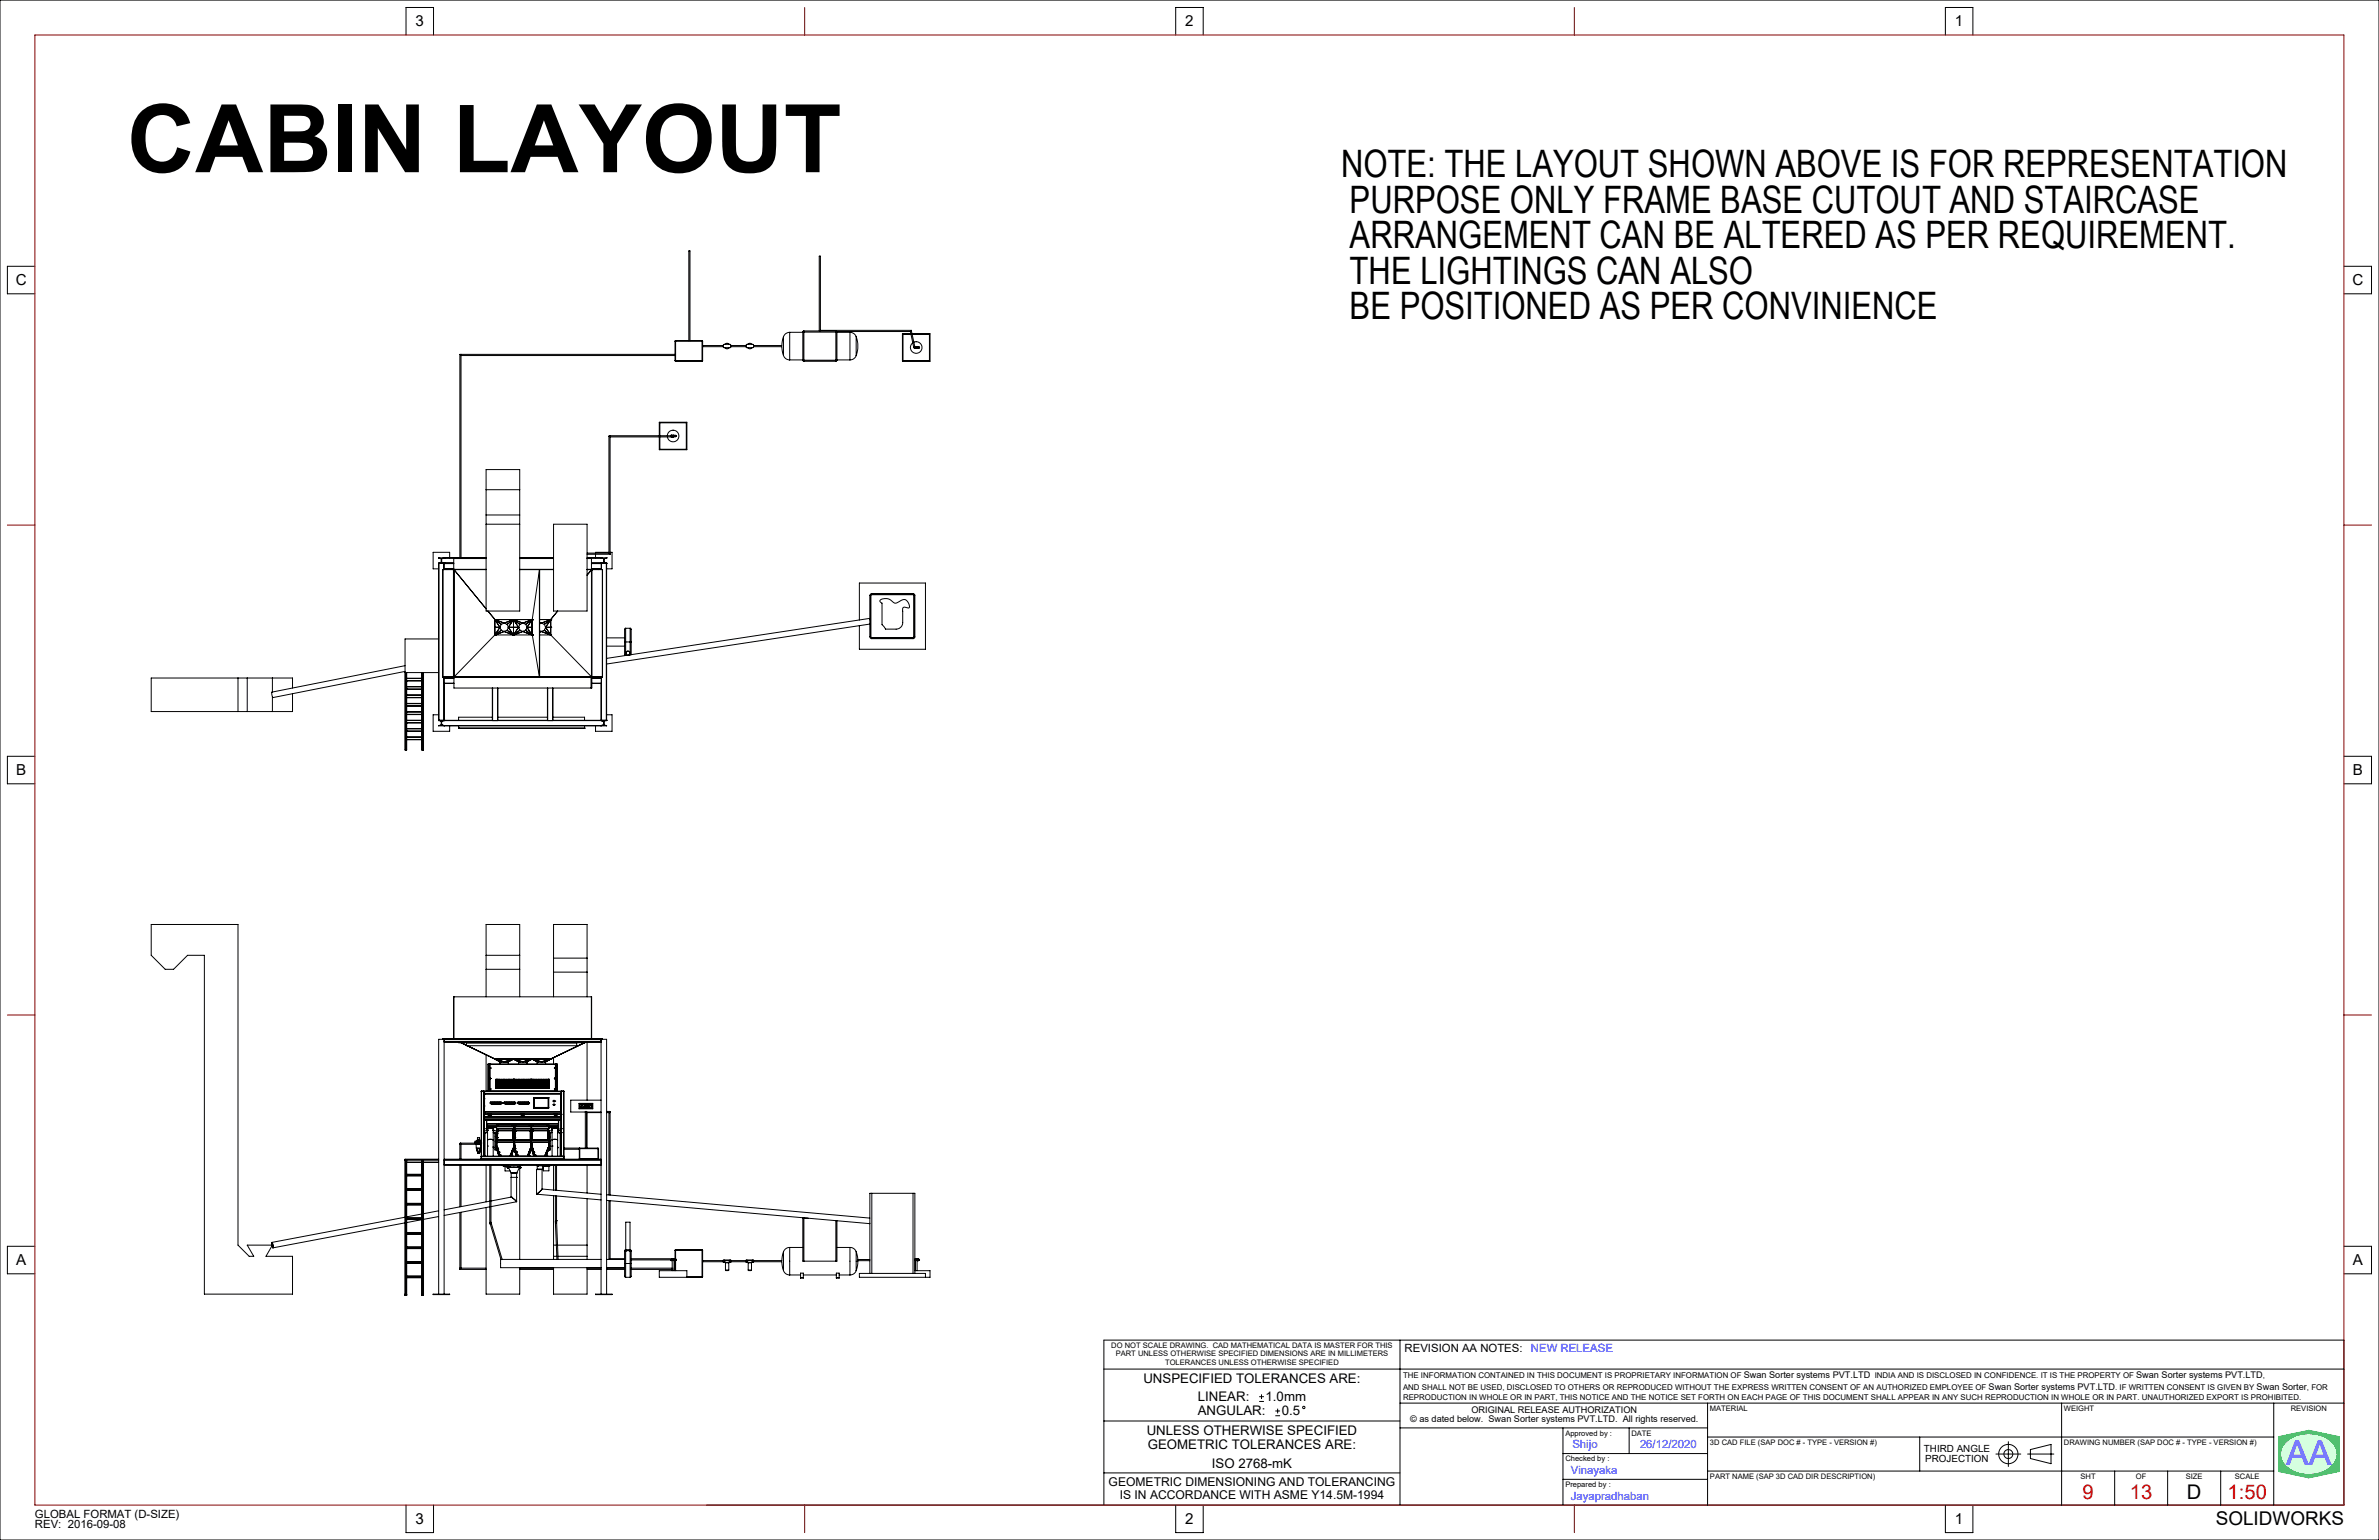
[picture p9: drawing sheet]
<svg xmlns="http://www.w3.org/2000/svg" width="864mm" height="559mm" viewBox="0 0 864 559" stroke-linecap="round" stroke-linejoin="round" font-family="sans-serif">
<defs><g id="words">
<text font-size="34.3" x="46.1" y="62.5">CABIN LAYOUT</text>
<g font-size="13.7">
<text x="486.8" y="64.3">NOTE: THE LAYOUT SHOWN ABOVE IS FOR REPRESENTATION</text>
<text x="489.9" y="77.1">PURPOSE ONLY FRAME BASE CUTOUT AND STAIRCASE</text>
<text x="489.9" y="90">ARRANGEMENT CAN BE ALTERED AS PER REQUIREMENT.</text>
<text x="489.9" y="102.9">THE LIGHTINGS CAN ALSO</text>
<text x="489.9" y="115.8">BE POSITIONED AS PER CONVINIENCE</text>
</g>
<text font-size="12.4" fill="#00f" x="829.9" y="531.7">AA</text>
<g font-size="7.3" fill="#f00">
<text x="756" y="543.9">9</text>
<text x="773.2" y="543.9">13</text>
<text x="808.6" y="543.9">1:50</text>
</g>
<text font-size="7.3" x="793.9" y="543.9">D</text>
<text font-size="6.9" x="804.3" y="553.3">SOLIDWORKS</text>
<g font-size="5.5">
<text x="150.9" y="9.5">3</text>
<text x="430.3" y="9.5">2</text>
<text x="709.7" y="9.5">1</text>
<text x="5.7" y="103.4">C</text>
<text x="853.9" y="103.4">C</text>
<text x="5.9" y="281.2">B</text>
<text x="854.1" y="281.2">B</text>
<text x="5.9" y="459">A</text>
<text x="854.1" y="459">A</text>
<text x="150.9" y="552.9">3</text>
<text x="430.3" y="552.9">2</text>
<text x="709.7" y="552.9">1</text>
</g>
<g font-size="4.8">
<text x="415.1" y="501.9">UNSPECIFIED TOLERANCES ARE:</text>
<text x="434.8" y="508.4">LINEAR:</text>
<text x="459.4" y="508.4">1.0mm</text>
<text x="434.8" y="513.6">ANGULAR:</text>
<text x="465.3" y="513.6">0.5</text>
<text x="416.3" y="520.7">UNLESS OTHERWISE SPECIFIED</text>
<text x="416.7" y="525.7">GEOMETRIC TOLERANCES ARE:</text>
<text x="439.9" y="532.6">ISO 2768-mK</text>
</g>
<g font-size="4.4">
<text x="402.5" y="539.1">GEOMETRIC DIMENSIONING AND TOLERANCING</text>
<text x="406.5" y="543.8">IS IN ACCORDANCE WITH ASME Y14.5M-1994</text>
</g>
<g font-size="4.1">
<text x="509.9" y="490.5">REVISION AA NOTES:</text>
<text x="12.7" y="550.7">GLOBAL FORMAT (D-SIZE)</text>
<text x="12.7" y="554.5">REV: 2016-09-08</text>
</g>
<g font-size="4.1" fill="#00f">
<text x="555.7" y="490.5">NEW RELEASE</text>
<text x="570.8" y="525.6">Shijo</text>
<text x="595.3" y="525.6">26/12/2020</text>
<text x="570.2" y="534.9">Vinayaka</text>
<text x="570.2" y="544.3">Jayapradhaban</text>
</g>
<g font-size="3.6">
<text x="698.4" y="527">THIRD ANGLE</text>
<text x="698.9" y="530.3">PROJECTION</text>
</g>
<g font-size="3.3">
<text x="633" y="500.2">Swan Sorter systems PVT.LTD</text>
<text x="775.5" y="500.2">Swan Sorter systems PVT.LTD</text>
<text x="721.9" y="504.3">Swan Sorter systems PVT.LTD</text>
<text x="819.2" y="504.3">Swan Sorter</text>
<text x="511.9" y="515.8">© as dated below. Swan Sorter systems PVT.LTD. All rights reserved.</text>
<text x="534.2" y="512.7">ORIGINAL RELEASE AUTHORIZATION</text>
</g>
<g font-size="2.9">
<text x="509.3" y="500.2">THE INFORMATION CONTAINED IN THIS DOCUMENT IS PROPRIETARY INFORMATION OF</text>
<text x="680.5" y="500.2">INDIA AND IS DISCLOSED IN CONFIDENCE. IT IS THE PROPERTY OF</text>
<text x="821.4" y="500.2">,</text>
<text x="509.3" y="508.1">REPRODUCTION IN WHOLE OR IN PART, THIS NOTICE AND THE NOTICE SET FORTH ON EACH PAGE OF THIS DOCUMENT SHALL APPEAR IN ANY SUCH REPRODUCTION IN WHOLE OR IN PART. UNAUTHORIZED EXPORT IS PROHIBITED.</text>
<text x="509.3" y="504.3">AND SHALL NOT BE USED, DISCLOSED TO OTHERS OR REPRODUCED WITHOUT THE EXPRESS WRITTEN CONSENT OF AN AUTHORIZED EMPLOYEE OF</text>
<text x="767.8" y="504.3">. IF WRITTEN CONSENT IS GIVEN BY</text>
<text x="837.5" y="504.3">, FOR</text>
</g>
<g font-size="2.7">
<text x="403.4" y="489.2">DO NOT SCALE DRAWING. CAD MATHEMATICAL DATA IS MASTER FOR THIS</text>
<text x="405" y="492.2">PART UNLESS OTHERWISE SPECIFIED DIMENSIONS ARE IN MILLIMETERS</text>
<text x="423" y="495.2">TOLERANCES UNLESS OTHERWISE SPECIFIED</text>
<text x="620.7" y="511.9">MATERIAL</text>
<text x="749.2" y="511.9">WEIGHT</text>
<text x="831.6" y="511.9">REVISION</text>
<text x="568.2" y="520.9">Approved by :</text>
<text x="592.2" y="520.9">DATE</text>
<text x="620.7" y="524.2">3D CAD FILE (SAP DOC # - TYPE - VERSION #)</text>
<text x="749.2" y="524.2">DRAWING NUMBER (SAP DOC # - TYPE - VERSION #)</text>
<text x="568.2" y="530.2">Checked by :</text>
<text x="568.2" y="539.6">Prepared by :</text>
<text x="620.7" y="536.6">PART NAME (SAP 3D CAD DIR DESCRIPTION)</text>
<text x="755.3" y="536.6">SHT</text>
<text x="775.4" y="536.6">OF</text>
<text x="793.5" y="536.6">SIZE</text>
<text x="811.3" y="536.6">SCALE</text>
</g>
</g></defs>
<g fill="none" stroke="#000" stroke-width=".36">
<path d="M297.8 119.9v-26.9h-.4v27.1M297.8 119.9l-.2 .2M297.8 119.9h33M330.8 119.9l-.3 .4M330.8 119.9l1.3 6M167.4 128.6h-.5v73.8M167.4 128.6v73.8M167.4 128.6h77.6M167.4 129h77.6M245 123.8h.3M245 130.9h.3M245 130.9l.3 .2"/>
<path d="M245 123.8v7.1M245.3 123.6v.2M245.3 123.6l-.3 .2M245.3 130.9v.2M245.3 123.8v7.1M245.3 131.1h9.5M245.3 130.9h9.5M245.3 123.8h9.5M245.3 123.6h9.5M250 123.6v-32.5h.5v32.5M254.8 123.8h.3M254.8 130.9h.3"/>
<path d="M254.8 123.6v.2M254.8 123.6l.3 .2M254.8 130.9v.2M254.8 123.8v7.1M255.1 130.9l-.3 .2M255.1 123.8v7.1M255.1 125.4h7.5M255.1 125.8h7.5M262.6 125.1l2.4-.1 .3 .9-.2 .3h-2.3zM263.1 125l.7-.4 .9 .4M263.1 126.2l.7 .4 .9-.4M265.3 125.4h5.6"/>
<path d="M265.3 125.8h5.6M270.9 125.1l2.5-.1 .1 1-2.5 .1zM271.4 125l.6-.4 1 .4M271.4 126.2l.7 .4 .9-.4M273.5 125.8h10.3l.6 3.2M284.4 129l.9 1.2 1.4 .4M284.4 122.2l-.6 3.2h-10.3M284.4 122.2v6.8M286.7 120.6l-1.6 .6-.7 1M286.7 120.6v10M286.7 130.6h4.7M286.7 120.6h4.7"/>
<path d="M291.4 120.5h.4M291.4 130.7h.4M291.4 130.7l.4 .4M291.4 120.5v10.2M291.8 120.1v.4M291.8 120.1l-.4 .4M291.8 130.7v.4M291.8 120.5v10.2M291.8 131.1h11.6M291.8 120.5h11.6M291.8 130.7h11.6M291.8 120.1h11.6"/>
<path d="M303.4 120.5h.4M303.4 130.7h.4M303.4 120.1l.4 .4M303.4 120.1v.4M303.4 130.7v.4M303.4 120.5v10.2M303.8 120.3h26.7M303.8 130.7l-.4 .4M303.8 120.5v10.2M303.8 130.6h4.7M303.8 120.6h4.7M308.5 120.6l1.6 .5 .7 1.1"/>
<path d="M308.5 120.6v10M310.8 129l-.9 1.2-1.4 .4M310.8 122.2l.6 2.6-.1 2.4-.5 1.8M310.8 122.2v6.8M330.5 120.3l1.2 5.7M330.6 121.1h-3v10h10v-10h-6.5M330.7 121.3h-2.9v9.6h9.6v-9.6h-6.3M331.7 124.2l1.6-.1 1.2 1.2v1.6l-.9 1.1-.8 .2-.9-.1-1.1-1-.3-1.4 .9-1.3M331.9 126.3h.2M331.9 125.9h.2M332 125.9h-.1M332.1 125.8h.1"/>
<path d="M332.1 125.9l-.4 .1 .2-.1M332.1 125.8v.6h-.2v-.5M332.1 125.9h.2M332.1 126.3h.2M332.9 125.9h.1M332.9 126.3h.1M332.9 126.1l-.3 .3M332.9 126.1l-.2-.3-.4 .1 .3 .5M332.9 126.1h.1M332.9 126l.5-.2v.6h-.5v-.3M332.9 126.1h.5M333.4 125.9h.4v.4h-.4"/>
<path d="M221.1 158.3l.1-.2 .3 .2M221.1 158.3v42.4M221.3 158.1h22.3l.2-.2v.6M221.3 158.1l.2 .2M221.3 158.1l-.2 .2M221.5 158.3v42.8M221.5 158.5h22.3M239.3 158.1v-4.9h10v10h-10v-4.7M239.5 158.1v-4.7h9.6v9.6h-9.6v-4.5M242.3 158.1l.6-1.4 1.2-.6 1.7 .6 .7 1.4-.6 1.6-1.3 .6-1-.1-.7-.5-.6-1.2M243.6 158.5h.1M243.8 158.5h.1"/>
<path d="M243.8 158.4h.3M244.1 158h-.5M244.6 158h.1M244.7 158.2h.1M244.7 158.2v-.3h.4v.6l-.5-.1M244.7 158.2h.4M244.7 158.2l-.4 .3M244.7 158.2l-.2-.3-.4 .1-.1 .3 .3 .2M245.1 158h.4v.4h-.4M176.5 170.4h12.2v51.3h-12.2zM176.5 177.7h12.2M176.5 190.2h12.2"/>
<path d="M176.5 186.9h12.2M200.9 190.2h12.2v31.5h-12.2zM159.2 204.4h.1M159.2 202.4l1 .4-.1 1.3-.9 .3M159.2 202.4h.1M159.2 204.4v57M159.2 204.4h5.5M159.2 202.4h17.3M160.3 203.9l.2 .3M160.3 202.9v1M160.5 202.6l-.2 .3M160.5 204.2l.6 .1"/>
<path d="M161.1 204.3l.1 .1M161.1 204.4v2.3M161.1 202.5l-.6 .1M161.2 202.4h.1M161.2 202.4l-.1 .1M161.2 204.4h.1M161.2 204.4l3.5 .1M161.2 204.3h.1M161.2 202.5h.1M161.2 204.3v.1M161.2 204.3h3.5M162.2 206.4l.1 .3"/>
<path d="M162.2 206.4v.3M163.2 202.4v-2h-6v6h2M164.2 206.4l-.1 .3M164.2 206.4v.3M164.2 206.4h.5M164.6 206.7h.1M164.6 206.7v38.9M164.7 206.7h.1M164.7 206.3h-3.6l1.1 .1M164.8 206.7h.1M164.8 206.7l11.7 14.2M176.5 206.6h-11.8l11.8 .1"/>
<path d="M176.5 206.7h-15.7l-.1 39h58v-39h-5.6M176.5 202.7h-11.8v43M188.7 206.7h12.2M188.7 202.7h12.2M188.7 202.4h12.2M188.7 206.6h12.2M195.9 206.7v39M213.1 202.7h1.6v43.1M213.1 206.6l1.6 .1M213.1 200.7h8M213.1 201.1h8.4M213.1 206.7h1.7"/>
<path d="M213.1 202.4h7.1M214.7 206.3l3.5 .1M214.7 204.4h5.5M214.7 206.4h.5M214.7 206.7l-1.6 2M214.7 206.8l-1.6 1.9M214.7 204.3h3.5M214.8 206.7h.1M214.8 206.7v42.9l-50 .1v-43M215.2 206.4l.1 .3M215.2 206.4v.3M216.2 201.1v1.3"/>
<path d="M217.2 206.4l-.1 .3M217.2 206.4v.3M217.2 206.4h1M217.3 206.4v.3M218.2 204.4h.1M218.2 202.4l.7 .2M218.2 202.4h.1M218.2 204.4l-3.5 .1M218.2 204.3h.1M218.2 204.3v.1M218.2 202.5l.7 .1M218.2 206.4v.3"/>
<path d="M218.3 204.4v2.3M218.7 206.7v38.9M218.9 204.2l-.7 .2M218.9 202.6l.2 .3M218.9 204.2l-.7 .1M219.1 203.9l-.2 .3M219.1 202.9v1M220.1 204.4v57M220.2 202.4h.1M220.2 202.4l-.9 .4v1.2l.9 .4M220.2 204.4h.1M220.2 204.4v57"/>
<path d="M221.1 200.7l.4 .4M221.1 200.4h-4.9v.3M221.5 200.4h.7v6h-2M315.9 215.6l.4-.2 15.6 .2 .2 .3-.2 15.6-.3 .2h-15.3l-.4-.2zM316.1 215.9l.4-.3 15.1 .1 .3 .6-.1 15-.4 .2h-15.1l-.3-.5zM316.2 215.8h15.5v15.6h-15.5zM319.6 217.7a3.8 3.8 0 0 1 5 1.1 5.5 5.5 0 0 0 3.2-1.2 2.26 2.26 0 0 1 2.1 3h-.3a1.29 1.29 0 0 0-1.9 .2v5.3l-.6 1.4-1.5 .8h-4.1l-1.3-1.6v-7.8l-.8-.6zM159.2 231.8h-12.2l.1 40.4M177.1 221.7l2.5 3.1M177.1 221.7l2.6 3.1M179.6 227.6h.1M179.6 224.8h.1"/>
<path d="M179.6 224.8v5.6M179.6 227.6h1.9M179.6 224.8h13.6M179.6 224.8l.1 .1M179.6 230.4l-14.7 15.2M179.7 230.4h.1M179.7 224.9h.1M179.7 224.8v.1M179.7 224.9l1.8 2.7M179.7 224.9l2.2 1.7M179.7 224.9l3.3 1.2M181.5 227.6h.1"/>
<path d="M181.5 227.6l-1.8 2.8M181.5 227.6l.4 1.1M181.9 228.7h.1M181.9 228.7l-2.2 1.7M181.9 226.6l-.4 1M181.9 226.6h.1M182 228.7l1 .4M182 226.6h-.1M183 229.1h.1M183 226.1h.1M183 229.2h.1M183 229.1v.1"/>
<path d="M183 229.1l3.3 1.3M183 229.1l-3.3 1.3M183 226.1l-1 .5M183 226.1l1.1 .5M183 229.2l3.3 1.2M184.1 228.7h.1M184.1 228.7l2.2 1.7M184.1 228.7l-1.1 .4M184.1 226.6l.4 1M184.1 226.6h.1M184.5 227.6h.1M184.5 227.6h3.7"/>
<path d="M184.5 227.6l1.9 2.8M184.5 227.6l1.8 2.8M184.5 227.6l-.4 1.1M186.3 230.4h.1M186.3 224.9h.1M186.3 224.9l-3.3 1.2M186.3 230.4h.2M186.3 224.9l-1.8 2.7M186.3 224.9l-2.2 1.7M186.4 224.8v5.6M186.4 224.8l-.1 .1M186.4 224.9l-1.9 2.7"/>
<path d="M186.4 224.9h-.1M186.4 224.8l.1 .1M186.4 224.8v.1M186.4 230.4h.1M186.4 224.9h.1M186.4 224.9l1.8 2.7M186.5 230.4h.1M186.5 224.9h.1M186.5 224.9h-.1M186.5 224.9l3.3 1.2M186.5 224.9l2.2 1.7M188.2 227.6h.1"/>
<path d="M188.2 227.6l-1.8 2.8M188.2 227.6l.5 1.1M188.3 227.6h.1M188.7 228.7h.1M188.7 226.6h.1M188.7 228.7l-2.2 1.7M188.7 228.7l1.1 .4M188.7 226.6l-.5 1M189.8 226.1h.1M189.8 229.1l-3.3 1.3M189.8 226.1l-1.1 .5M189.8 229.1v.1"/>
<path d="M189.8 229.1h.1M189.8 229.1l3.3 1.3M189.8 226.1l1.1 .5M190.8 226.6h.1M190.9 228.7h.1M190.9 226.6h.1M190.9 228.7l2.2 1.7M190.9 228.7l-1.1 .4M190.9 226.6l.4 1M191.3 227.6h.1M191.3 227.6l1.8 2.8M191.3 227.6h1.9"/>
<path d="M191.3 227.6l-.4 1.1M192.9 224.8h.1M193.1 230.4h.1M193.1 224.9h.1M193.1 224.9l-3.3 1.2M193.1 224.9l-2.2 1.7M193.1 224.9l-1.8 2.7M193.1 224.8h.1M193.1 224.8v5.6M193.1 224.8l.1 .1M193.1 224.8v.1M193.2 230.4h.1"/>
<path d="M193.2 224.9h.1M193.2 230.3l2.6 15.4v-39l-2.6 18v5.7h-13.6M195.9 228.9l3.9 1.5M195.9 230.4h4M195.9 224.8h4M195.9 225.8l.6 .3M196.5 229.1h.1M196.5 226.1h.1M196.5 229.2h.1M196.5 226.1l-.6 .3M196.5 229.1l-.6 .3M196.5 229.2l3.3 1.2"/>
<path d="M196.6 229.1l-.1 .1M196.6 226.1l1 .5M197.6 226.6h.1M197.6 228.7l2.2 1.7M197.6 228.7l-1 .4M197.6 228.7h.1M197.6 226.6l.4 1M198 227.6h.1M198 227.6h1.9M198 227.6l1.9 2.8M198 227.6l-.4 1.1M198.1 227.6h-.1"/>
<path d="M198.1 227.6l1.8 2.8M199.8 230.4h.1M199.8 224.9h.1M199.8 224.9l-3.3 1.2M199.8 224.9l-2.2 1.7M199.9 230.4h.1M199.9 224.9h.1M199.9 224.8v5.6M199.9 224.8l-.1 .1M199.9 224.9l-1.8 2.7M199.9 224.9l-1.9 2.7M199.9 227.6h.1"/>
<path d="M199.9 224.8h.1M199.9 224.8v.1M199.9 230.4l14.8 15.2h-49.8M202.4 221.7l-2.5 3.1M220.2 231.5h6.5M220.2 234.5h6.5M226.7 232.9h.4M226.7 237.6h.4M226.7 237.6l.2 .3M226.7 232.9v4.7M227.1 228l-.4 .2v4.7M227.1 228v4.9"/>
<path d="M227.1 237.6l.3 .2M227.1 237.6v.2M227.1 232.9v4.7M227.1 228h1.6M227.1 232.9h1.6M227.2 237l.5 .8M227.2 237l.3-.6h.9l.3 .5-.3 .8M227.2 237l.2 .6 .4 .1M227.2 237l.4-.6h.8l.3 .7-.5 .6M228.5 237.6h.1M228.5 237.6h.2M228.7 228l.4 .2v4.7"/>
<path d="M228.7 232.9h.4M228.7 228v4.9M228.7 237.6h.1M228.7 232.9v4.7M229.1 232.9v4.7h-.4M312 225v-13.4h24v24h-24v-8.6M315.8 224.9l-.2-.5-95.4 14.5M315.8 226.4l-95.6 14.5M86.4 246v12.2M89.7 246v12.2M98.9 246v5.1M98.9 252.8v5.4"/>
<path d="M106.2 249.6v-3.6h-51.3v12.2h51.3v-6.5M147 241.5l-48.3 9.6v.9l.4 1.1 47.9-9.5M147 244.1h12.2M147.1 244.1v28.1M147.5 244.1v28.1M147.6 259.2v.1M147.6 256.1h.1M147.6 256.1v.1M147.6 253.1v.1M147.6 250h.1M147.6 250v.1M147.6 247h.1"/>
<path d="M147.6 247v.1M147.6 244.1v2.9M147.6 247.1v2.9M147.6 250.1v3M147.6 253.2v2.9M147.6 256.2v3M147.6 259.3v2.9M147.6 246.1h5.5M147.6 258.4h5.5M147.6 258.3h5.5M147.6 259.2h5.5M147.6 259.3h5.5"/>
<path d="M147.6 256.1h5.5M147.6 255.3h5.5M147.6 255.2h5.5M147.6 256.2h5.5M147.6 253.1h5.5M147.6 252.3h5.5M147.6 252.2h5.5M147.6 253.2h5.5M147.6 250h5.5M147.6 249.2h5.5M147.6 250.1h5.5M147.6 249.1h5.5"/>
<path d="M147.6 247h5.5M147.6 246.2h5.5M147.6 247.1h5.5M153.1 259.2v.1M153.1 256.1h.1M153.1 256.1v.1M153.1 253.1v.1M153.1 250h.1M153.1 250v.1M153.1 247h.1M153.1 247v.1M153.1 244.1v2.9"/>
<path d="M153.1 247.1v2.9M153.1 250.1v3M153.1 253.2v2.9M153.1 256.2v3M153.1 259.3v2.9M153.2 244.1v28.1M153.6 244.1v28.1M153.7 244.1l-.1 28.1M159.2 259.4h-2v6h6v-2M161.2 245.7l-.1 15.7M162.2 246l-1.1 .1h3.7M162.2 245.7v.3"/>
<path d="M162.3 245.7l-.1 .3M164.1 245.7l.1 .3M164.2 246h.6M164.2 245.7v.3M164.6 245.6h.1M164.6 245.6l.2 .2M164.7 245.7h.1M164.7 245.6l.1 .1M164.8 245.7h.1M164.8 245.8h49.8M164.8 247.9h-3.7l3.7 .1M164.8 245.8h49.9"/>
<path d="M164.9 245.6h-.1M178.7 249.7v11.7M178.8 249.7l-.1 11.7M180.6 249.7l.1 11.7M180.7 249.7v11.7M198.7 249.7v11.7M198.8 249.7l-.1 11.7M200.7 249.7l-.1 11.8 19.6-.1M214.6 245.8h.1M214.6 245.8v3.9M214.8 245.6l-.1 .2M214.8 245.6h.1"/>
<path d="M214.8 247.9l3.4 .1M214.8 246h.4M214.8 248h3.4M215.2 245.7v.3M215.3 245.7l-.1 .3M217.1 245.7l.1 .3M217.2 246h1M217.2 245.7v.3M218.2 246l-3.4 .1M218.2 245.7v.3M218.2 248v13.4M218.3 245.7v15.7"/>
<path d="M220.2 259.4h2v6h-6v-2M147.1 272.2h.4M147.6 268.4l-.1 3.8M147.6 268.3v.1M147.6 265.3h.1M147.6 265.3v.1M147.6 262.2v.1M147.6 262.2h.1M147.6 262.3v3M147.6 265.4v2.9M147.6 261.3h5.5M147.6 261.4h5.5"/>
<path d="M147.6 268.3h5.5M147.6 267.5h5.5M147.6 267.4h5.5M147.6 268.4h5.5M147.6 264.5h5.5M147.6 264.4h5.5M147.6 265.3h5.5M147.6 265.4h5.5M147.6 262.3h5.5M147.6 262.2h5.5M153.1 268.4l.1 3.8M153.1 268.3v.1"/>
<path d="M153.1 265.3h.1M153.1 265.3v.1M153.1 262.2v.1M153.1 262.2h.1M153.1 262.3v3M153.1 265.4v2.9M153.2 272.2h.4M159.2 261.4l1 .4-.1 1.2-.9 .3M159.2 261.4h.1M159.2 263.3v.1M159.2 263.4h61M159.2 261.4h19.5"/>
<path d="M160.3 262.9l.2 .2M160.3 261.9v1M160.5 261.6l-.2 .3M160.5 263.1l.6 .1M161.1 263.2l.1 .1M161.2 261.4l-.7 .2M161.2 261.4h.1M161.2 261.5h.1M161.2 263.3h.1M161.2 261.4v.1M161.2 263.2v.2M161.2 261.5h57"/>
<path d="M161.2 263.3h57M161.2 261.5l-.7 .1M166.5 264.2h.1M166.5 263.4v.8M166.5 264.2h45.7M178.7 260.2h-12.2v1.2M180.7 260.2h18M180.7 261.4h18M200.7 260.2h11.5v1.2M212.2 264.2h.1M212.2 263.4v.8M218.2 261.4h.1"/>
<path d="M218.2 261.4l.7 .2M218.2 261.5h.1M218.2 263.3h.1M218.2 261.4v.1M218.2 263.2v.2M218.2 261.5l.7 .1M218.9 263.1l-.7 .2M218.9 261.6l.2 .3M218.9 263.1l-.7 .1M219.1 262.9l-.2 .2M219.1 261.9v1M220.2 261.4l-.9 .4v1.2l.9 .3"/>
<path d="M220.2 261.4h.1M220.2 263.3v.1M54.9 335.5h31.5v116.3l4.1 4.1h1.6l-2.4-4.1h9.2l-2.3 4.1h9.6v13.7h-32v-123h-6.1l-5.1 5.1h-3l-5.1-5.1zM176.5 346.6h12.2M176.5 351.7h12.2M200.9 347.7h12.2M200.9 352.7h12.2M161.2 378.1h57M161.2 377.1v92.5M161.2 378h57M161.2 377.2h57M164.6 377h.1"/>
<path d="M164.6 377l-3.9 .1M164.6 376.9h.2M164.7 377.1h.1M164.8 377.1h.1M164.8 376.9v.1M164.8 361.7l-.1 15.3M164.8 361.7v15.4M164.8 376.9h49.9M164.8 361.7h49.9M164.8 377.1h-.1M164.9 377.1h.1M166.5 378.3h.1"/>
<path d="M166.5 378.3h45.7M166.5 378.1v.2M167.2 378.3l2.1 1M167.4 378.3l1.9 1M169.3 378.4v1h40v-1M169.3 378.4h40M169.3 378.3v.1M169.6 379.4l10 4.8M176.5 361.7v-26.2h12.2v26.2M200.9 361.7v-26.2h12.2v26.2M209.3 378.3v.1M212.2 378.3h.1"/>
<path d="M212.2 378.1v.2M212.6 378.1l-12.7 6.1M212.8 378.1l-12.8 6.2M213.1 378.1v21.1M214.6 376.9v.1M214.6 377h.1M214.7 361.7l.1 15.4M214.7 376.9h.1M214.7 361.7v15.2M214.7 377h.1M214.7 377.1h.1M214.8 376.9h.1"/>
<path d="M214.8 377.1h.1M214.8 377h3.9M218.2 377.1v92.5M218.7 377.1h.1M174.7 395.9v.1M174.8 396l-.1 23.6zM175.7 396.1h.1M175.7 397.1l.1 .2M175.7 396.1l-.1 23.5M175.7 397h.1M175.7 398.7h.1M175.7 396.8h.1"/>
<path d="M175.7 396.2h.1M175.7 397.4h.1M175.7 396.1v23.5M175.7 396.1l28 .1M175.7 397.5h.1M175.7 397.1h.1M175.8 396.9h.1M175.8 396.9h27.8M175.8 396.9v8.4M175.9 396.9h.1M175.9 396.9v8.4M176.5 382.8v13.1"/>
<path d="M177.2 386.1v9.8zM177.2 386.1h25M177.8 386.1v.1M177.8 395.9h.1M177.8 386.1v9.8M177.8 386.1h.1M177.8 386.2h.1M177.8 395.9h23.8M178 399.9v.2M178 400h-.1M178 395.1v.1M178 391.3v.1"/>
<path d="M178 387.5v.1M178.1 395.1h.1M178.1 391.3h.1M178.1 387.5h.1M178 399.9h3.9M178 399.9l.1 .2M178 395.1h.2M178 395.2h.2M178 391.3h.2M178 391.4h.2M178 387.5h.2M178 387.6h.2"/>
<path d="M178.1 395.1v.1M178.1 391.3v.1M178.1 387.5v.1M178.1 387.5l.1 .1M178.1 387.6h.1M178.2 395.1v.1M178.2 391.3v.1M178.2 387.5v.1M179.6 384.3h.1M179.6 384.2h20.3M179.6 384.2v.1M179.6 384.3l1.9 1"/>
<path d="M179.7 384.2h.1M179.7 384.2v.1M179.7 384.3h.1M179.7 384.3h-.1M179.7 384.3l1.8 1M179.7 384.3l3.3 1M179.7 384.3l2.2 1M180 394.5h.6zM180 394.2h.6zM180 392.7h.6zM180 394.9h.6zM180 393.8h.6z"/>
<path d="M180 393.4l.6 .1zM180 393.1h.6zM180.3 391.6v.1M180.3 392h.1M180.3 392.4h.1M180.3 392.7h.1M180.3 393.1h.1M180.3 393.4v.1M180.3 393.8h.1M180.3 394.2h.1M180.3 394.5h.1M180.3 394.9h.1"/>
<path d="M180.4 393.1h.1M180.4 393.4v.1M180.4 393.8h.1M180.4 394.2h.1M180.4 394.5h.1M180.4 394.9h.1M180.4 394.7l.6 .1zM180.4 394.3l.6 .1zM180.4 393.2l.6 .1zM180.4 392.9l.6 .1zM180.4 393.9l.6 .1zM180.4 393.6l.6 .1z"/>
<path d="M180.4 392.5h.6l-.6 .1M180.4 392.5v.1M180.4 392.1l.6 .1h-.6M180.4 392.1v.1M180.4 391.8h.6l-.6 .1M180.4 391.8v.1M180.4 391.6v.1M180.4 392h.1M180.4 392.4h.1M180.5 391.6v.1M180.5 391.8v.1M180.5 392h.1"/>
<path d="M180.5 392.1v.1M180.5 392.4h.1M180.5 392.5v.1M180.6 392.4h.1M180.6 392.4h-.6h.6M180.6 392h.1M180.6 392h-.6h.6M180.6 391.6v.1M180.6 391.6l-.6 .1h.6M180.9 394.9h.6zM180.9 394.5h.6zM180.9 394.2h.6z"/>
<path d="M180.9 393.8h.6zM180.9 393.4l.6 .1zM180.9 393.1h.6zM180.9 392.4h.6zM180.9 392h.6zM180.9 391.6l.6 .1zM181.3 394.7h.6zM181.3 394.3l.6 .1zM181.3 394h.6zM181.3 393.6h.6zM181.3 393.2l.6 .1zM181.3 392.9h.6z"/>
<path d="M181.3 392.5l.6 .1zM181.3 392.2h.6zM181.3 391.8h.6zM181.4 392.7h.1M181.4 392.9v.1M181.4 392.7h-.5h.6M181.5 392.7h.1M181.5 385.3h3v.8M181.5 385.3h.1M181.5 385.3v.8M181.5 392.9v.1M181.5 385.3h3.1"/>
<path d="M181.8 392.7h.6zM181.8 392.4h.6zM181.8 392h.6zM181.8 391.7l.6-.1zM181.8 393.1h.6zM181.9 399.9l-3.9 .2M181.9 400h.1M181.9 385.3h.1M181.9 399.9v.1M182.1 394.5h.1M182.1 394.9h.1M182.2 393.1h.1"/>
<path d="M182.2 393.4v.1M182.2 393.8h.1M182.2 394.2h.1M182.2 394.7l.6 .1zM182.2 394.3l.6 .1zM182.2 394h.6zM182.2 393.6h.6zM182.2 393.2l.6 .1zM182.2 392.9l.6 .1zM182.2 392.5l.6 .1zM182.2 392.2h.6zM182.2 391.8h.6z"/>
<path d="M182.4 393.2h.1M182.4 394.9h.1M182.4 394.9h-.6h.6M182.4 394.5h.1M182.4 394.5h-.6h.6M182.4 394.2h.1M182.4 394.2h-.6h.6M182.4 393.8h.1M182.4 393.8h-.6h.6M182.4 393.4v.1M182.4 393.4l-.6 .1h.6M182.4 393.2v.1"/>
<path d="M182.4 393.6v.1M182.4 393.9v.1M182.4 394.3v.1M182.4 394.7v.1M182.5 393.3h.1M182.7 394.9h.1M182.7 394.5h.6zM182.7 393.4l.6 .1zM182.7 393.1h.6zM182.7 392.7h.6zM182.7 392.4h.6zM182.7 392h.6z"/>
<path d="M182.7 391.6l.6 .1zM182.7 394.9h.5M182.8 394.9h.1M183 385.3h.1M183 399.9v.2M183 400h.1M183 399.9l.1 .2M183 399.9h3.9M183.1 385.3h.1M183.1 394.2h.1M183.1 394h.1M183.1 394.7h.6z"/>
<path d="M183.1 393.6h.6zM183.1 393.2l.6 .1zM183.1 392.9h.6zM183.1 392.5l.6 .1zM183.1 391.8h.6zM183.2 394.3h.1M183.2 394.3l.5 .1M183.2 393.9l.5 .1M183.2 393.9v.1M183.2 392.1l.5 .1zM183.2 394.3h.5M183.2 394h.5"/>
<path d="M183.2 394.2h.1M183.2 394.9h.1M183.2 394.2h-.5h.5M183.2 393.8h.1M183.2 393.8h-.5h.5M183.3 394.9h-.1M183.3 393.8h-.1M183.3 394.2h-.1M183.3 394h.1M183.6 393.9v.1M183.6 394.2h.1M183.6 394.5h.5z"/>
<path d="M183.6 392.7h.5zM183.6 392.4h.5zM183.6 392h.5zM183.6 391.7l.5-.1zM183.6 394.3v.1M183.6 394.9h.5zM183.6 394.2h.5h-.5M183.6 393.8h.5zM183.6 393.4l.5 .1zM183.6 393.1h.5zM183.6 394h.1M183.7 394.2h.1"/>
<path d="M183.7 394.3v.1M184 394.9h.1M184 394.7l.6 .1zM184 392.5l.6 .1zM184 391.8h.6zM184.1 394.9h.1M184 392.1l.6 .1zM184.1 385.3l2.2-1zM184.1 394.9h-.1M184.3 393.3h.1M184.4 393.2h.1M184.4 393.6v.1"/>
<path d="M184.4 393.9v.1M184.4 394.3v.1M184.4 394.7v.1M184.5 394.9h.6zM184.5 394.5h.6zM184.5 394.2h.6zM184.5 393.8h.6zM184.5 393.4l.6 .1zM184.5 393.1h.6zM184.5 392.7h.6zM184.5 392.4h.6zM184.5 392h.6z"/>
<path d="M184.5 391.6l.6 .1zM184.6 392.9v.1M184.6 394.3v.1M184.6 394.3h-.6l.6 .1M184.6 393.9v.1M184.6 393.9l-.6 .1h.6M184.6 393.6v.1M184.6 393.6h-.6l.6 .1M184.6 393.2v.1M184.6 393.2h-.6l.6 .1M184.6 392.9h-.6l.6 .1M184.6 385.3h.1"/>
<path d="M184.6 393h.1M184.6 393.1h.1M184.6 393.4v.1M184.6 393.6h.1M184.6 393.8h.1M184.6 394h.1M184.6 394.2h.1M184.6 394.5h.1M184.6 394.7h.1M184.6 394.9h.1M184.9 394.7h.6zM184.9 394.3l.6 .1z"/>
<path d="M184.9 393.6h.6zM184.9 393.2l.6 .1zM184.9 392.9h.6zM184.9 392.5l.6 .1zM184.9 391.8h.6zM185 393.9l.5 .1zM185 392.1l.5 .1zM185.3 394.2h.6zM185.3 392.4h.6zM185.3 392h.6zM185.3 391.7l.6-.1zM185.3 392.9v.1"/>
<path d="M185.4 392.7h.1M185.4 394.9h.5zM185.4 394.5h.5zM185.4 393.8h.5zM185.4 393.4l.5 .1zM185.4 393.1h.5zM185.4 392.7h.5h-.5M185.4 392.9v.1M185.8 394.7l.6 .1zM185.8 392.9l.6 .1zM185.8 392.5l.6 .1zM185.8 391.8h.6z"/>
<path d="M185.8 392.1l.6 .1zM186.3 394.9h.6zM186.3 394.5h.6zM186.3 394.2h.6zM186.3 393.8h.6zM186.3 393.4l.6 .1zM186.3 393.1h.6zM186.3 392.7h.6zM186.3 392.4h.6h-.6M186.3 392.4h.1M186.3 392h.6h-.6M186.3 392h.1"/>
<path d="M186.3 391.6h.6l-.6 .1M186.3 391.6v.1M186.3 384.3h.1M186.3 391.8v.1M186.3 392.1v.1M186.3 392.5v.1M186.3 384.3l-3.3 1M186.3 384.3l-3.2 1M186.4 394.3v.1M186.4 394.3h-.6l.6 .1M186.4 393.9v.1M186.4 393.9l-.6 .1h.6"/>
<path d="M186.4 393.6v.1M186.4 393.6h-.6l.6 .1M186.4 393.2v.1M186.4 393.2h-.6l.6 .1M186.4 384.2v.1M186.4 384.3h-.1M186.4 384.3l-1.8 1M186.4 384.3h.1M186.4 393.1h.1M186.4 393.4v.1M186.4 393.8h.1M186.4 394h.1"/>
<path d="M186.4 394.2h.1M186.4 394.5h.1M186.4 394.7h.1M186.4 394.9h.1M186.4 384.3l1.8 1M186.4 391.6v.1M186.4 392h.1M186.4 392.4h.1M186.4 392.7h.1M186.4 384.3l2.3 1M186.5 384.3h.1M186.5 391.6v.1"/>
<path d="M186.5 392h.1M186.5 392.4h.1M186.5 392.7h.1M186.5 393.1h.1M186.5 393.4v.1M186.5 393.8h.1M186.5 394.2h.1M186.5 394.5h.1M186.5 394.9h.1M186.5 384.3l3.3 1M186.5 384.3h-.1M186.6 391.6v.1"/>
<path d="M186.6 392h.1M186.6 392.4h.1M186.6 392.7h.1M186.6 393.1h.1M186.6 393.4v.1M186.6 393.8h.1M186.6 394.2h.1M186.6 394.5h.1M186.6 394.9h.1M186.7 391.6v.1M186.7 392h.1M186.7 392.4h.1"/>
<path d="M186.7 392.7h.1M186.7 393.1h.1M186.7 393.4v.1M186.7 393.8h.1M186.7 394.2h.1M186.7 394.5h.1M186.7 394.9h.1M186.7 394.7h.6zM186.7 394.3l.6 .1zM186.7 393.6h.6zM186.7 393.2l.6 .1zM186.7 392.9h.6z"/>
<path d="M186.8 393.9l.5 .1zM186.8 392.5h.5l-.5 .1M186.8 392.5v.1M186.8 392.1l.5 .1h-.5M186.8 392.1v.1M186.8 391.8h.5l-.5 .1M186.8 391.8v.1M186.8 391.6v.1M186.8 392h.1M186.8 392.4h.1M186.9 399.9l-3.9 .2M186.9 400h.1"/>
<path d="M186.9 399.9v.1M187.1 394.9h.6zM187.1 394.5h.6zM187.1 394.2h.6zM187.1 393.8h.6zM187.1 393.5l.6-.1zM187.1 393.1h.6zM187.1 392.7h.6zM187.1 392.4h.6zM187.1 392h.6zM187.1 391.7l.6-.1zM187.6 394.7l.6 .1z"/>
<path d="M187.6 394.3l.6 .1zM187.6 393.2l.6 .1zM187.6 392.5l.6 .1zM187.6 391.8h.6zM187.6 393.9l.6 .1zM187.6 393.6l.6 .1zM187.6 392.9h.6l-.6 .1M187.6 392.9v.1M187.6 392.1l.6 .1zM187.7 392.7h.1M187.7 392.9v.1M187.8 392.9v.1"/>
<path d="M188 399.9l3.9 .2M188 400h.1M188 399.9h3.9M188 399.9v.1M188.1 394.9h.6zM188.1 394.5h.6zM188.1 394.2h.6zM188.1 393.4l.6 .1zM188.1 393.1h.6zM188.1 392.7h.6h-.6M188.1 392.4h.6zM188.1 392h.6z"/>
<path d="M188.1 391.6l.6 .1zM188.1 393.8h.6zM188.2 385.3h3.1M188.2 385.3v.8M188.5 394.9h.1M188.5 393.1h.1M188.5 393.4v.1M188.5 393.8h.1M188.5 394.2h.1M188.5 394.5h.1M188.5 394.7h.6zM188.5 394.3l.6 .1z"/>
<path d="M188.5 393.6l.6 .1zM188.5 393.2l.6 .1zM188.5 392.9h.6zM188.5 392.5l.6 .1zM188.5 391.8l.6 .1zM188.5 393.3h.1M188.5 392.9h.1M188.6 393.9l.5 .1zM188.6 392.1l.5 .1zM188.7 393.2h.1M188.7 385.3h.1M188.7 393.2v.1"/>
<path d="M188.7 393.6v.1M188.7 393.9v.1M188.7 394.3v.1M188.7 394.7v.1M188.8 393.3h.1M189 394.5h.6zM189 393.8h.6zM189 393.4l.6 .1zM189 393.1h.6zM189 392.7h.6zM189 392.4h.6zM189 392h.6z"/>
<path d="M189 391.6l.6 .1zM189 394.9h.1M189.1 394.9h.1M189.4 394.2h.1M189.4 394.3v.1M189.4 394.7l.6 .1zM189.4 392.9l.6 .1zM189.4 392.5l.6 .1zM189.4 391.8h.6zM189.4 394h.1M189.4 393.9v.1M189.4 393.6l.6 .1z"/>
<path d="M189.4 393.2l.6 .1zM189.4 392.1l.6 .1zM189.4 394.4h.6M189.4 394.3h.6M189.4 394h.6M189.4 393.9h.6M189.5 393.9l-.1 .1M189.5 394.2h.1M189.5 394.3v.1M189.5 394.3h.1M189.5 393.9v.1M189.5 394.9h.1"/>
<path d="M189.5 394.9h-.5h.5M189.5 394.2h-.5h.5M189.6 394.9h-.1M189.7 394h.1M189.8 385.3h.1M189.9 394.2h.1M189.9 394.5h.6zM189.9 393.4l.6 .1zM189.9 392.4h.6zM189.9 392h.6zM189.9 391.6l.6 .1zM189.9 392.7h.6"/>
<path d="M189.9 393.1h.6M189.9 393.9v.1M189.9 394h.1M189.9 394.2h.6h-.6M189.9 394.3v.1M189.9 393.8h.6zM189.9 393.1h.5M189.9 392.7h.5M190 394.3v.1M190 393.9v.1M190 394.2h.1M190.3 394.9h.1"/>
<path d="M190.3 394.7h.6zM190.3 394.3l.6 .1zM190.3 393.6l.6 .1zM190.3 393.2l.6 .1zM190.3 392.5l.6 .1zM190.3 391.8l.6 .1zM190.4 393.9l.5 .1zM190.4 392.1l.5 .1zM190.4 394.9h.1M190.4 394.9h-.5h.5M190.5 393.3h.1M190.7 393.2h.1"/>
<path d="M190.7 393.6v.1M190.7 393.9v.1M190.7 394.3v.1M190.7 394.7v.1M190.8 394.9h.6zM190.8 394.5h.6zM190.8 394.2h.6zM190.8 393.8h.6zM190.8 393.4l.6 .1zM190.8 393.1h.6zM190.8 392.7h.6zM190.8 392.4h.6z"/>
<path d="M190.8 392h.6zM190.8 391.6l.6 .1zM190.9 385.3h.1M190.9 392.9v.1M190.9 392.9h-.6l.6 .1M190.9 393.1h.1M190.9 393.6h.1M190.9 393.2v.1M190.9 393.4v.1M190.9 393.8h.1M190.9 394.2h.1M190.9 394.5h.1"/>
<path d="M190.9 394.9h.1M191.2 394.7l.6 .1zM191.2 394.3l.6 .1zM191.2 392.9l.6 .1zM191.2 392.5l.6 .1zM191.2 393.9l.6 .1zM191.2 393.6l.6 .1zM191.2 393.2l.6 .1zM191.2 392.1l.6 .1zM191.2 391.8l.6 .1zM191.3 385.3v.8M191.3 385.3h.1"/>
<path d="M191.7 394.9h.6zM191.7 394.5h.6zM191.7 394.2h.6zM191.7 393.4l.6 .1zM191.7 393.1h.6zM191.7 392.4h.6zM191.7 392h.6zM191.7 391.6l.6 .1zM191.7 392.9v.1M191.7 392.7h.1M191.7 393.8h.6zM191.7 392.7h.6h-.6"/>
<path d="M191.9 399.9v.2M191.9 400l-3.8 .1M192.1 394.7h.6zM192.1 394.3l.6 .1zM192.1 394h.6zM192.1 393.6l.6 .1zM192.1 393.2l.6 .1zM192.1 392.9h.6zM192.6 394.9h.6zM192.6 394.5h.6zM192.6 394.2h.6zM192.6 393.8h.6z"/>
<path d="M192.6 393.4l.6 .1zM192.6 393.1h.6zM192.6 392.7h.6zM192.7 391.6v.1M192.7 391.8v.1M192.7 392h.1M192.7 392.1v.1M192.7 392.4h.1M192.7 392.5v.1M192.7 392.5h-.6l.6 .1M192.7 392.1l-.6 .1h.6M192.7 391.8h-.6l.6 .1"/>
<path d="M192.7 393.1h.1M192.7 393.4v.1M192.7 393.8h.1M192.7 394.2h.1M192.7 394.5h.1M192.7 394.9h.1M192.8 391.6v.1M192.8 392h.1M192.8 392.4h.1M192.8 392.7h.1M193 391.6v.1M193 392h.1"/>
<path d="M193 392.4h.1M193 392.7h.1M193 393.1h.1M193 393.4v.1M193 393.8h.1M193 394.2h.1M193 394.5h.1M193 394.9h.1M193 394.7l.6 .1zM193 392.9l.6 .1zM193 393.2v.1M193 393.6v.1"/>
<path d="M193 394h.1M193 394.3v.1M193 394.7h.1M193 394.3h.6l-.6 .1M193 393.9l.6 .1h-.6M193 393.9v.1M193 393.6h.6l-.6 .1M193 393.2h.6l-.6 .1M193 392.5h.6l-.6 .1M193 392.5v.1M193 392.1l.6 .1h-.6M193 392.1v.1"/>
<path d="M193 391.8h.6l-.6 .1M193 391.8v.1M193.1 384.3h.1M193.1 391.6v.1M193.1 391.8v.1M193.1 392h.1M193.1 392.1v.1M193.1 392.4h.1M193.1 392.5v.1M193.1 384.3l-3.3 1M193.1 384.3l-2.2 1M193.1 384.3h.2"/>
<path d="M193.1 392.4h-.5h.5M193.1 392h-.5h.5M193.1 391.6h-.5l.5 .1M193.1 384.2v.1M193.1 384.2l.1 .1M193.1 384.3l-1.8 1M193.2 384.3h.1M193.2 384.3h-.1M193.2 384.2v.1M193.2 384.3l1.8 1M193.2 384.3l2.3 1M193.3 384.3h.1"/>
<path d="M193.3 384.3l3.2 1M193.5 394.9h.6zM193.5 394.5h.6zM193.5 394.2h.6zM193.5 393.8h.6zM193.5 393.4l.6 .1zM193.5 393.1h.6zM193.5 392.4h.6zM193.5 392h.6zM193.5 391.6l.6 .1zM193.9 394.7h.6zM193.9 394.3l.6 .1z"/>
<path d="M193.9 393.6l.6 .1zM193.9 393.2l.6 .1zM193.9 392.9h.6zM193.9 392.5l.6 .1zM193.9 391.8l.6 .1zM194 398.4l-.1 3.6h5.1l.1-3.6M194 398.4h.1M194 393.9l.5 .1zM194 392.1l.5 .1zM194 398.5h5v3.3h-5zM194 398.4h5M194 392.7h.1"/>
<path d="M194 392.7h-.5h.6M194 392.9v.1M194.1 392.9v.1M194.4 394.9h.6zM194.4 394.5h.6zM194.4 394.2h.6zM194.4 393.8h.6zM194.4 393.4l.6 .1zM194.4 393.1h.6zM194.4 392.7h.6zM194.4 392.4h.6zM194.4 392h.6z"/>
<path d="M194.4 391.6l.6 .1zM194.8 393.3h.1M194.8 394.7l.6 .1zM194.8 392.5l.6 .1zM194.8 391.8h.6zM194.8 393.1h.1M194.8 393.4v.1M194.8 393.8h.1M194.8 394.2h.1M194.8 394.3v.1M194.8 394.5h.1M194.8 394.9h.1"/>
<path d="M194.8 392.9h.1M194.8 394.3h.6l-.6 .1M194.8 393.9l.6 .1h-.6M194.8 393.9v.1M194.8 393.6h.6l-.6 .1M194.8 393.6v.1M194.8 393.2h.6l-.6 .1M194.8 393.2v.1M194.8 392.9h.6l-.6 .1M194.8 392.9v.1M194.8 392.1l.6 .1zM194.8 393h.1"/>
<path d="M194.8 394h.1M195 393.2h.1M195 385.3h.1M195 393.2v.1M195 393.6v.1M195 393.9v.1M195 394.3v.1M195 394.7v.1M195 385.3h3.1M195 386.1v-.8h3v.8M195.2 393.3h.1M195.3 394.5h.6z"/>
<path d="M195.3 393.4l.6 .1zM195.3 393.1h.6zM195.3 392.7h.6zM195.3 392.4h.6zM195.3 392h.6zM195.3 391.6l.6 .1zM195.3 394.9h.6h-.6M195.3 394.9h.1M195.3 393.8h.6zM195.4 394.9h.1M195.4 385.3h.1M195.7 394.2h.1"/>
<path d="M195.7 394.3l.1 .1M195.7 394.7h.6zM195.7 393.6l.6 .1zM195.7 393.2l.6 .1zM195.7 392.9h.6zM195.7 392.5l.6 .1zM195.7 391.8l.6 .1zM195.7 394.4h.6M195.8 394h.1M195.8 394.3l.5 .1M195.8 394.3v.1M195.8 393.9l.5 .1"/>
<path d="M195.8 393.9v.1M195.8 392.1l.5 .1zM195.8 393.9l-.1 .1M195.8 394h.5M195.8 394.3l.1 .1M195.8 394.2h-.5h.5M195.8 394.2h.1M195.9 394.2h-.1M196 394h.1M196.2 394.2h.1M196.2 394.9h.1M196.2 394.5h.6z"/>
<path d="M196.2 394.2h.6h-.6M196.2 393.8h.6h-.6M196.2 393.8h.1M196.2 393.4l.6 .1zM196.2 393.1h.6zM196.2 392.7h.6zM196.2 392.4h.6zM196.2 392h.6zM196.2 391.6l.6 .1zM196.2 394.9h.5M196.2 393.9l.1 .1M196.2 394.3v.1"/>
<path d="M196.3 394.3l-.1 .1M196.3 394.4h.1M196.4 394.2h.1M196.5 385.3h.1M196.6 385.3h.1M196.6 394.7l.6 .1zM196.6 394.3l.6 .1zM196.6 392.9l.6 .1zM196.6 392.5l.6 .1zM196.6 391.8h.6zM196.6 394.9h.1M196.6 393.9l.6 .1z"/>
<path d="M196.6 393.6l.6 .1zM196.6 393.2l.6 .1zM196.6 392.1l.6 .1zM196.7 394.9h.1M196.9 393.3h.1M197.1 393.2h.1M197.1 394.9h.6zM197.1 394.5h.6zM197.1 394.2h.6zM197.1 393.8h.6zM197.1 393.4l.6 .1zM197.1 393.1h.6z"/>
<path d="M197.1 392.7h.6h-.6M197.1 392.4h.6zM197.1 392h.6zM197.1 391.6l.6 .1zM197.1 393.4v.1M197.1 393.6v.1M197.1 393.8h.1M197.1 393.9v.1M197.1 394.2h.1M197.1 394.3v.1M197.1 394.5h.1M197.1 394.7v.1"/>
<path d="M197.1 394.9h.1M197.2 393.1h.1M197.2 393.4v.1M197.2 393.8h.1M197.2 394.2h.1M197.2 394.5h.1M197.2 394.9h.1M197.3 394.2h.1M197.3 394.5h.1M197.3 394.9h.1M197.5 394.7h.6zM197.5 394.3l.6 .1z"/>
<path d="M197.5 394h.6zM197.5 393.6l.6 .1zM197.5 393.2l.6 .1zM197.5 392.9h.6zM197.5 392.5l.6 .1zM197.5 392.2h.6zM197.5 391.8l.6 .1zM197.6 385.3h.1M198 394.9h.6zM198 394.5h.6zM198 394.2h.6zM198 393.8h.6z"/>
<path d="M198 393.4l.6 .1zM198 393.1h.6zM198 392.7h.6h-.6M198 392.7h.1M198 392.4h.6zM198 392h.6zM198 391.6l.6 .1zM198 392.9v.1M198.1 385.3h.1M198.4 394.7l.6 .1zM198.4 394.3l.6 .1zM198.4 394l.6-.1z"/>
<path d="M198.4 393.6h.6zM198.4 393.3l.6-.1zM198.4 392.9l.6 .1zM198.4 392.5l.6 .1zM198.4 392.2l.6-.1zM198.4 391.8h.6zM198.9 394.9h.6zM198.9 394.5h.6zM198.9 394.2h.6zM198.9 393.4l.6 .1zM198.9 393.1h.6zM198.9 392.7h.6z"/>
<path d="M198.9 393.8h.6zM198.9 392.4h.6h-.6M198.9 392.4h.1M198.9 392h.6h-.6M198.9 392h.1M198.9 391.6h.6l-.6 .1M198.9 391.6v.1M199 391.6v.1M199 391.8v.1M199 392h.1M199 392.1v.1M199 392.4h.1"/>
<path d="M199 392.5v.1M199 398.4h.1M199 393.1h.1M199 393.4v.1M199 393.8h.1M199 394.2h.1M199 394.5h.1M199 394.9h.1M199.1 391.6v.1M199.1 392h.1M199.1 392.4h.1M199.1 392.7h.1"/>
<path d="M199.1 393.1h.1M199.1 393.4v.1M199.1 393.8h.1M199.1 394.2h.1M199.1 394.5h.1M199.1 394.9h.1M199.8 384.3h.1M199.8 384.3l-3.3 1M199.8 384.3l-3.2 1M199.8 384.3l-2.2 1M199.9 384.3h.1M199.9 384.2v.1"/>
<path d="M199.9 384.3h-.1M199.9 384.3l-1.8 1M200 384.3h.1M200.8 399.5h.1M200.8 399.5l.3 .3 .3-.3M200.9 383.8v2.3M201.3 395.1v.1M201.3 391.3v.1M201.3 387.5v.1M201.4 395.1h.1M201.4 391.3h.1M201.3 387.6h.1"/>
<path d="M201.4 387.5h.1M201.3 395.1h.1M201.3 395.2h.1M201.3 391.3h.1M201.3 391.4h.1M201.3 387.5h.1M201.4 399.5h.1M201.4 395.2h.1M201.4 391.4h.1M201.4 387.5v.1M201.4 395.1v.1M201.4 391.3v.1"/>
<path d="M201.5 387.5v.1M201.5 391.3v.1M201.5 395.1v.1M201.6 395.9h.1M201.6 386.2h.1M201.6 386.1h.1M201.6 386.1v9.8M202.2 386.1v9.8zM203.6 396.9h.1M203.6 396.9v8.4M203.6 397.1v.2M203.6 397.4h.1"/>
<path d="M203.6 397.5h.1M203.7 396.1h.1M203.7 398.7h.1M203.7 396.8h.1M203.7 396l.1 23.6zM204.6 396l.1 23.6zM204.7 395.9l-30 .1M204.7 395.9v.1M218.2 399.2h-11v4.3h5.3M166.9 415v5.6M167.1 414.8h5.3M167.1 415.2h5.7"/>
<path d="M167.4 415.2v5.4M172.8 415h1.8M172.8 415.2h.1M172.8 415.2l.1 1.4M172.9 414.8h.1M172.9 414.8v-.7h-.5v.8h.4M172.9 416.6l.1 .1M172.9 416.6h1.6M172.9 415.2h1.6M173 414.2h.1M173 414.2l-.1 .2M173 414.2l-.1 1"/>
<path d="M173 416.7h.1M173 416.7h1.4M173 416.7v.7h.2M173 416.9h.3M173 417.2h.3M173 414.8h.1M173.1 414.3h.3M173.1 414.4v.2M173.1 414.5l-.2 .1M173.1 414.2v.6M173.1 417.4l.1 .1M173.1 416.7l.1 .1"/>
<path d="M173.1 416.7h1.2M173.1 414.2h-.1M173.1 413.9h.4M173.2 413.8v.1M173.2 413.8h.2M173.2 417.7l.1 .1M173.2 417.7h1M173.2 417.4v.3M173.2 416.8h1M173.2 416.8l.1 .1M173.3 413.8h.1M173.3 413.8l-.2 1"/>
<path d="M173.3 413.5v.1M173.3 413.4v-.6h.8v.7M173.3 413.4v.1M173.3 413.5h.8v.3M173.3 413.4h.8M173.3 417.2l-.1 .2M173.3 417.8h.8M173.3 416.9v.3M173.3 417.8h.2M173.4 415h.1M173.4 414.9h.1M173.4 414.2h.1"/>
<path d="M173.4 414.8h-.6v.4M173.4 415.2h.1M173.4 414l-.2 .3M173.4 414.9h.7M173.4 414.2h.7M173.4 413.9v.1M173.4 414.2v1M173.4 414h.8M173.4 418h.1M173.4 417.9h.6M173.4 417.9v.1M173.4 413.8h.1"/>
<path d="M173.5 417.8v.1M173.5 417.9h.1M173.5 417.8h.5M173.5 414.2v-.6h.5v.6M173.5 418v.4M173.5 418h.4M173.5 417.9h.5M173.5 418.4h.4M173.5 414v.2M173.5 417.8v.2M173.5 418.4v.1M173.5 418h.2"/>
<path d="M173.5 418.5h.4M173.5 414.5h.1M173.6 418.5h.1M173.6 413.6v.4M173.7 418h.2M173.7 414.5h.2M173.7 417.9v.1M173.8 413.6v.4M173.8 418.5h.1M173.9 414.5h.1M173.9 417.8v.7h-.4M173.9 414v.2"/>
<path d="M174 417.9h.1M174 413.9h.3M174 413.8h.1M174 417.9l.7 .1M174 417.9l-.1 .1M174.1 414.2h.1M174.1 414.9h.1M174.1 415h.1M174.1 415.2h.1M174.1 414.2v1M174.1 414.3h.3M174.1 413.6h-.8v.2"/>
<path d="M174.1 417.8h-.1M174.1 413.8h.2M174.2 417.7l.5 .1zM174.2 413.8l-.1 .2M174.2 417.7l-.1 .1M174.2 416.8v.9M174.2 417.4h.1M174.2 414.1v.2M174.3 414.2l.1 .4M174.3 413.8v1M174.3 417.5h.4M174.3 417.4l-.1 .1"/>
<path d="M174.3 416.7l-.1 .1M174.3 414.2l.1 .6M174.3 416.7v.7M174.4 414.8h.1M174.4 414.8h.2M174.4 414.5h.1M174.4 414.7h.1M174.4 414.6v.1M174.4 414.6h.2v.6M174.4 414.7v.1M174.4 416.7h-.1M174.5 416.4l.1 .1"/>
<path d="M174.5 416.6h.1M174.5 416.6l-.1 .1M174.5 414.8h.1M174.5 416.5v.1M174.5 415.2h.1M174.5 414.8v.4M174.5 415.5v.1M174.6 415.6v.7M174.6 414.8h.1M174.6 416.3l-.1 .1M174.6 416.3v.1M174.6 415.2v.3"/>
<path d="M174.6 416.6h.1M174.6 416.5v.1M174.6 416.4v.1M174.7 414.6h.1M174.7 413.9h.1M174.7 413.8h.1M174.7 414.7l-.6 .1M174.7 416.8h-.4M174.7 419.5h1M174.7 414.7h.1M174.7 419.7v.8M174.7 419.7h30"/>
<path d="M174.8 419.6l-.1 .1M174.8 419.6h.8M175.6 419.6h.1M175.7 419.6h.1M175.7 409.6h.1M175.7 419.5h29M175.7 401.3h.1M175.7 404.8h.1M175.7 405.3h28M175.7 419.6h28.9M175.7 405h.1M175.8 419.5v.1"/>
<path d="M175.8 409.6h.1M175.8 405.3h-.1M175.8 416.7h.1M175.8 417.3h.1M175.8 417.1h.1M175.8 418.1h.1M175.8 417.7h.1M175.8 418.3h.1M175.8 416.8h.1M175.8 416.3h.1M175.8 416.2h.1M175.8 419.5h.1"/>
<path d="M175.8 411l.1 .1M175.8 411h.1M175.8 404.3l.1 .1M175.8 404.3h.1M175.8 406.2h27.8M175.8 410.3h1.2M175.8 402.7h-.1M175.8 406.2v13.4M175.8 411h1.2M175.8 406.2l.8 .4M175.9 411h.1M175.9 411v.1"/>
<path d="M175.9 403.5h.1M175.9 404.3h.1M175.9 403.9h.1M175.9 404.3v.1M175.9 410.3v9.3M175.9 411h1.1M175.9 404.4h.1M175.9 403.4h27.7M175.9 403.4v.1M175.9 411.1l.2 8.5M175.9 404.4h27.7M176.6 406.6l.1 1.9"/>
<path d="M176.6 406.6h26.2M176.6 406.6v3.7M176.7 408.5v.2M176.7 409.9l.1 .1M176.7 407.8h26M176.7 409.1h3.5M176.7 408.7v1.6M176.7 408.7h26M176.7 408.5h3.5M176.7 409h3.5M176.8 409.9h.1M176.8 410.2h.1"/>
<path d="M176.8 409.6h.1M176.8 409.1v.1M176.8 410h.1M176.8 409.2v1.1M176.8 410.3v-1.1h2.4v1.1M177 410.2h.1M177.1 409.3h.1M177 409.3h.1M177 409.8l.1-.3 .6-.2 1 .1 .3 .4M177 409.8h.1M177 415.9h.1M177 409.7v9.9"/>
<path d="M177 409.6v.1M177.1 413.6l1.3-.2 .6 .3-.6-.3zM177.2 404.5v-.4h1v.4M177.2 404.5h1M177.2 404.3h-1.4M177.2 404.2h1M177.4 404.3h.1M177.4 404.6h.1M177.4 404.5h.1M177.4 404.2h.1M178 404.3h.1M178 404.6h.1"/>
<path d="M178 400.3v.1M178 400.3l-.1 .1M178 404.5h.1M178 404.2h.1M178 400.4h3.9M178 400.3h3.9M178 400.3l.1 .1M178.1 400.4h.1M178.1 400.1h.1M178.1 400l3.8 .1M178.1 400v.1M178.2 400.1h.1"/>
<path d="M178.2 400.4h.1M178.2 400v.1M178.2 404.3h11M178.3 400.1h.1M178.3 400v.1M178.4 400.4h.1M178.4 400v.1M178.4 400.1h.1M178.5 400.4h.1M178.5 400v.1M178.5 400.1h.1M178.6 400.4h.1"/>
<path d="M178.6 400.1h.1M178.6 400v.1M178.6 400h.1M178.7 400.4h.1M178.7 400.1h.1M178.8 400.4h.1M178.8 400v.1M178.8 400.1h.1M178.9 400.4h.1M178.9 400v.1M178.9 400.1h.1M179 409.3h.1"/>
<path d="M179 409.6v10M179 400.4h.1M179 400.1h.1M179 410.2h.1M179 416.5h.1M179 411h1.2M179 400v.1M179 410.3h1.2M179.1 410.2h-.1M179.1 400.4h.1M179.1 400v.1M179.2 400.1h.1"/>
<path d="M179.2 400v.1M179.2 400.4h.1M179.2 400h.1M179.3 400.1h.1M179.3 400v.1M179.4 400.4h.1M179.4 400v.1M179.5 400.4h.1M179.5 400.1h.1M179.5 400v.1M179.6 400v.1M179.6 400.1h.1"/>
<path d="M179.6 400.4h.1M179.6 411v6.3h.5M179.7 400.4h.1M179.7 400.1h.1M179.7 400v.1M179.8 400.1h.1M179.8 412.4h.1M179.8 412.4v.1M179.8 414.2h.1M179.8 415.9h.1M179.8 400.4h.1M179.8 400h.1"/>
<path d="M179.8 412.4h.3M179.8 414.2h.2M179.8 415.9h.2M179.8 400v.1M179.8 412.5h.1M179.9 400.4h.1M179.9 400.1h.1M180 415.8l-.2 .1M180 415.9h.1M180 414.1h.1M180 414.2h.1M180 414.1v.1"/>
<path d="M180 412.4h.1M180 412.5h.1M180 400.1h.1M180 400v.1M180 415.8v.1M180 415.8h.1M180 400.4h.1M180 412.4v.1M180 415.8l.1 .1M180 414.1l.1 .1M180.1 415.9h.1M180.1 414.1l-.3 .1"/>
<path d="M180.1 414.1v.1M180.1 412.5h.1M180.1 414.2h.1M180.1 415.9h-.1M180.1 414.1h.1M180.1 412.4h.1M180.1 412.4v.1M180.1 400.4h.1M180.1 400.1h.1M180.1 411l.1 .1M180.1 411.1h.1M180.1 417.3h.1"/>
<path d="M180.1 400v.1M180.2 411.1h.1M180.2 410.4h.1M180.2 400v.1M180.2 416.5h.1M180.2 416.7l.1 .4M180.2 414.5h.1M180.2 412.2h.1M180.2 411.8h.1M180.2 413.5h.1M180.2 410.5h.1M180.2 415.3h.1"/>
<path d="M180.2 410.8h.1M180.2 411.7h.1M180.2 411.6h.1M180.2 412.1h.1M180.2 411.4h.1M180.2 409.4h.1M180.2 408.6h.1M180.2 416.7h.1M180.2 415.5h.1M180.2 415h.1M180.2 412.4h.1M180.2 414.4h19l-19 .1"/>
<path d="M180.2 400.4h.1M180.2 400.1h.1M180.2 416.1l.5 1M180.2 409.4h19M180.2 416.7l1 2.8M180.3 416.1h.1M180.3 416.1l.1 .3M180.3 400.1h.1M180.3 417h.1M180.3 400v.1M180.3 417.1h.1M180.3 400.4h.1"/>
<path d="M180.4 417.1h.1M180.4 416.4h.1M180.4 400v.1M180.4 416.6h.1M180.4 400.4h.1M180.4 400.1h.1M180.4 400h.1M180.4 416.6l.2 .3M180.5 400.4h.1M180.5 400v.1M180.6 412.9h.1M180.6 412.8h.1"/>
<path d="M180.6 410.4h.1M180.6 410.6h.1M180.6 410.3h.1M180.6 413.6h.1M180.6 410.1l.1 .2M180.6 410.1h.1M180.6 410.5h.1M180.6 410.2h.1M180.6 411.4h.1M180.6 400.1h.1M180.6 410.1h5.6M180.6 410.1v3.6h5.6v-3.6"/>
<path d="M180.6 416.8h.1M180.6 416.9h.1M180.6 416.9l.4 .9M180.6 416.8l.1 .3M180.6 400v.1M180.6 416.8v.1M180.6 400.4h.1M180.6 410.5v3.1M180.6 413.6h5.6M180.7 400.4h.1M180.7 400v.1M180.7 417.1h.1"/>
<path d="M180.7 417.1l.4 .9M180.7 410.3h.1M180.7 400.1h.1M180.7 410.3h5.4M180.8 408.2v.3l.1-.3M180.8 408.2h.1M180.8 400v.1M180.8 400.4h.1M180.8 400.1h.1M180.9 419.6h.1M180.9 400.1h.1M180.9 400v.1"/>
<path d="M181 417.8h.1M181 400.4h.1M181 419.6h.1M181 400.1h.1M181 400v.1M181 400h.1M181.1 419.5h.2M181.1 418h.1M181.1 418l.4 1.2M181.1 400.4h.1M181.1 400v.1M181.2 418.2h.1"/>
<path d="M181.2 400.1h.1M181.2 400.4h.1M181.2 400v.1M181.3 400.4h.1M181.3 400v.1M181.3 419.5v.1M181.3 400.1h.1M181.4 400.1h.1M181.4 400v.1M181.4 400.4h.1M181.5 400v.1M181.5 400.4h.1"/>
<path d="M181.5 419.2h.1M181.5 400.1h.1M181.5 419.2v.3M181.6 400.4h.1M181.6 400.1h.1M181.6 400v.1M181.6 400h.1M181.8 400v.1M181.8 400.4h.1M181.8 400.1h.1M181.9 400.4h.1M181.9 400.1h.1"/>
<path d="M181.9 400.3v.1M181.9 400.3l.1 .1M181.9 400.3h.1M183 400.3v.1M183 400.3l.1 .1M183 400.3h3.9M183.1 400.4h.1M183.1 400.1h.1M183.1 400l3.7 .1M183.1 400v.1M183.2 400.1h.1M183.2 400v.1"/>
<path d="M183.3 400.4h.1M183.3 400v.1M183.3 400.1h.1M183.4 400.4h.1M183.4 400.1h.1M183.4 400v.1M183.5 400.4h.1M183.5 400v.1M183.5 400.1h.1M183.6 400.4h.1M183.6 400v.1M183.6 400.1h.1"/>
<path d="M183.6 400h.1M183.7 400v.1M183.7 400.4h.1M183.7 400.1h.1M183.8 400.1h.1M183.8 400v.1M183.8 400.4h.1M183.9 400.4h.1M183.9 400.1h.1M183.9 400v.1M184 400v.1M184 400.1h.1"/>
<path d="M184.1 400.4h.1M184.1 400v.1M184.1 400.1h.1M184.2 400.4h.1M184.2 400h.1M184.2 400v.1M184.2 400.1h.1M184.3 400.4h.1M184.3 400v.1M184.4 400.1h.1M184.4 400.4h.1M184.4 400v.1"/>
<path d="M184.5 400.4h.1M184.5 400.1h.1M184.5 400v.1M184.6 400.4h.1M184.6 400.1h.1M184.6 400v.1M184.7 400.4h.1M184.7 400v.1M184.8 400.1h.1M184.8 400h.1M184.8 400.4h.1M184.8 400v.1"/>
<path d="M184.9 400.1h.1M184.9 400v.1M185 400.4h.1M185 400.1h.1M185 400v.1M185.1 400.4h.1M185.1 400.1h.1M185.1 400v.1M185.2 400v.1M185.2 419.2h.1M185.2 400.4h.1M185.2 400.1h.1"/>
<path d="M185.2 419.2v.3M185.3 400.1h.1M185.3 400v.1M185.3 400.4h.1M185.4 400.1h.1M185.4 400h.1M185.4 400v.1M185.4 400.4h.1M185.5 400.1h.1M185.5 400v.1M185.5 419.5h.2M185.5 419.5v.1"/>
<path d="M185.5 400.4h.1M185.6 400v.1M185.6 400.4h.1M185.6 400.1h.1M185.6 418.2h.1M185.7 400.4h.1M185.7 400.1h.1M185.7 400v.1M185.7 418h.1M185.7 419.5v.1M185.7 418l-.5 1.2M185.8 400.4h.1"/>
<path d="M185.8 419.6h.1M185.8 417.8h.1M185.8 400v.1M185.9 408.2v.3l.1-.3M185.9 408.2h.1M185.9 400.4h.1M185.9 400.1h.1M185.9 400v.1M185.9 419.6h.1M186 400.1h.1M186 400h.1M186 400.4h.1"/>
<path d="M186 400v.1M186.1 410.3h.1M186.1 417.1h.1M186.1 417.1l-.4 .9M186.1 400v.1M186.2 413.6h.1M186.2 410.5h.1M186.2 400.4h.1M186.2 400.1h.1M186.2 410.5v3.1M186.2 416.8h.1M186.2 416.9h.1"/>
<path d="M186.2 410.2h.1M186.2 416.8l-.1 .3M186.2 416.9l-.4 .9M186.2 400v.1M186.2 416.8v.1M186.2 412.8h.1M186.2 412.9h.1M186.2 410.4h.1M186.2 410.6h.1M186.2 410.3h.1M186.2 410.1h.1M186.2 410.1l-.1 .2"/>
<path d="M186.2 411.4h.1M186.3 400.4h.1M186.3 400v.1M186.3 416.6h.1M186.3 400.1h.1M186.3 416.6l-.1 .3M186.4 400.1h.1M186.4 400v.1M186.4 416.4h.1M186.4 417.1h.3M186.4 400.4h.1M186.4 417h.3"/>
<path d="M186.5 400.4h.1M186.5 400v.1M186.5 400.1h.1M186.5 416.1h.1M186.5 414.5h.1M186.5 415.8h.1M186.5 409.1h.1M186.5 410.4h.1M186.5 415.3v.1M186.5 416.5h.1M186.5 415.7h.1M186.5 412.4h.1"/>
<path d="M186.5 416.2h.1M186.5 412.2h.1M186.5 411.8h.1M186.5 412.1h.1M186.5 414.4h.1M186.5 411.4h.1M186.5 409.4h.1M186.5 408.6h.1M186.5 408.2l-6.3-.1v9.2l-.1-6.3M186.5 416.7h.1M186.5 415.5h.1M186.5 415h.1"/>
<path d="M186.5 408.2l6.4-.1v8.6M186.5 415.3h.1M186.5 413.5h.1M186.5 410.5h.1M186.5 410.8h.1M186.5 411.7h.1M186.5 411.6h.1M186.5 408.5h.1M186.5 409h.1M186.5 408.2v8.5M186.5 416.1l-.1 .3M186.5 416.1l-.4 1"/>
<path d="M186.5 416.7l-.9 2.8M186.5 416.1l.5 1M186.5 416.7l1 2.8M186.6 400.4h.1M186.6 411.4v1M186.6 415v.5M186.6 416.1l.1 .3M186.7 400v.1M186.7 416.4h.1M186.7 400.4h.1M186.7 400.1h.1M186.8 416.6h.1"/>
<path d="M186.8 416.6l.1 .3M186.9 412.9h.1M186.9 412.8h.1M186.9 410.4h.1M186.9 410.6h.1M186.9 410.3h.1M186.9 410.1l.2 .2M186.9 410.1h.1M186.9 410.5h.1M186.9 410.2h.1M186.9 411.4h.1M186.9 400.4h.1"/>
<path d="M186.9 410.1h5.6M186.9 410.1v3.6h5.6v-3.6M186.9 416.8h.1M186.9 416.9h.1M186.9 413.6h.1M186.9 400.1h.1M186.9 416.8l.1 .3M186.9 416.9l.4 .9M186.9 416.8v.1M186.9 400.3l-3.9 .1M186.9 400.3l.1 .1M186.9 400.3h.1"/>
<path d="M186.9 410.5v3.1M186.9 413.6h5.6M187 417.1h.1M187 417.1l.4 .9M187.1 408.2v.3l.1-.3M187.1 408.2h.1M187.1 410.3h.1M187.1 410.3h5.3M187.2 419.6h.1M187.3 417.8h.1M187.3 419.6h.1M187.4 419.5h.2"/>
<path d="M187.4 418h.1M187.4 419.5v.1M187.4 418l.5 1.2M187.5 418.2h.1M187.5 418.2l.4 1M187.6 419.5v.1M187.9 419.2h.1M187.9 419.2v.3M188 400.3l3.9 .1M188 400.3v.1M188 400.3h3.9M188 400.3h.1"/>
<path d="M188.1 400.4h.1M188.1 400.1h.1M188.2 400.4h.1M188.2 400v.1M188.2 400.1h.1M188.3 400.1h.1M188.3 400v.1M188.3 400.4h.1M188.4 400.1h.1M188.4 400v.1M188.4 400.4h.1M188.5 400v.1"/>
<path d="M188.5 400.4h.1M188.5 400.1h.1M188.5 400h.1M188.6 400.4h.1M188.6 400v.1M188.6 400.1h.1M188.7 400.4h.1M188.7 400.1h.1M188.7 400v.1M188.8 400.4h.1M188.8 400.1h.1M188.8 400v.1"/>
<path d="M188.9 400.4h.1M188.9 400.1h.1M188.9 400v.1M189 400.4h.1M189 400.1h.1M189 400v.1M189.1 400v.1M189.2 400.4h.1M189.2 400.1h.1M189.2 404.5v-.4h1v.4M189.2 404.5h1M189.2 400v.1"/>
<path d="M189.2 404.1h1M189.3 400.1h.1M189.3 400v.1M189.3 400.4h.1M189.4 404.6h.1M189.4 404.3h.1M189.4 400v.1M189.4 400.4h.1M189.4 400.1h.1M189.4 404.2h.1M189.4 404.5h.1M189.5 400.4h.1"/>
<path d="M189.5 400v.1M189.5 400.1h.1M189.5 400h.1M189.7 400.4h.1M189.7 400.1h.1M189.7 400v.1M189.8 400.1h.1M189.8 400.4h.1M189.8 400v.1M189.9 400.4h.1M189.9 400.1h.1M189.9 400v.1"/>
<path d="M190 404.3h.1M190 404.6h.1M190 404.2h.1M190 404.5h.1M190 400v.1M190 400.4h.1M190.1 400.1h.1M190.1 400v.1M190.1 400.4h.1M190.1 400h.1M190.2 400v.1M190.2 404.3h11"/>
<path d="M190.3 400.4h.1M190.3 400.1h.1M190.3 400v.1M190.4 400.4h.1M190.4 400.1h.1M190.4 400v.1M190.5 400v.1M190.5 400.4h.1M190.5 400.1h.1M190.6 400.4h.1M190.6 400v.1M190.7 400.1h.1"/>
<path d="M190.7 400.4h.1M190.7 400h.1M190.7 400v.1M190.8 400.1h.1M190.8 400v.1M190.9 400.4h.1M190.9 400v.1M191 400.4h.1M191 400.1h.1M191 400v.1M191.1 400v.1M191.1 400.4h.1"/>
<path d="M191.1 400.1h.1M191.2 400.1h.1M191.2 400v.1M191.2 400.4h.1M191.3 400v.1M191.3 400.4h.1M191.3 400.1h.1M191.3 400h.1M191.4 400.4h.1M191.4 400.1h.1M191.4 400v.1M191.5 400.4h.1"/>
<path d="M191.5 400v.1M191.5 400.1h.1M191.6 419.2h.1M191.6 400.4h.1M191.6 400v.1M191.6 419.2v.3M191.6 400.1h.1M191.7 400.1h.1M191.7 400v.1M191.8 400.4h.1M191.8 419.5h.2M191.8 400v.1"/>
<path d="M191.8 419.5v.1M191.8 400.1h.1M191.9 400.3v.1M191.9 400.3l.1 .1M191.9 400.4h.1M191.9 400.1h.1M191.9 418.2h.1M192 418h.1M192 419.5v.1M192 418l-.4 1.2M192.1 419.6h.1M192.1 419.6h.2"/>
<path d="M192.1 417.8h.1M192.2 408.2l.1 .3zM192.3 419.6h.1M192.4 410.3h.1M192.4 417.1h.1M192.4 417.1l-.4 .9M192.5 410.5h.1M192.5 416.8h.1M192.5 416.9h.1M192.5 413.6h.1M192.5 410.2h.1M192.5 416.8l-.1 .3"/>
<path d="M192.5 416.9l-.4 .9M192.5 410.5v3.1M192.5 416.8v.1M192.5 412.8h.1M192.5 412.9h.1M192.5 410.4h.1M192.5 410.6h.1M192.5 410.3h.1M192.5 410.1h.1M192.5 410.1l-.1 .2M192.5 411.4h.1M192.7 416.6h.1"/>
<path d="M192.7 416.6l-.2 .2M192.7 416.6l-.2 .3M192.7 416.4h.1M192.7 417.1h.3M192.8 417h.2M192.8 412.4h.1M192.9 415.8h.1M192.9 415.4h.1M192.9 415.7h.1M192.9 416.2h.1M192.9 416.1h.1M192.9 411.8h.1"/>
<path d="M192.9 412.1h.1M192.9 414.4h.1M192.9 411.4h.1M192.9 409.4h.1M192.9 408.6h.1M192.9 416.7h.1M192.9 415.5h.1M192.9 415h.1M192.9 412.4h.1M192.9 409.1h.1M192.9 410.4h.1M192.9 416.5h.1"/>
<path d="M192.9 414.5h.1M192.9 412.2h.1M192.9 413.5h.1M192.9 410.5h.1M192.9 416.1l-.2 .3M192.9 416.1l-.5 1M192.9 416.7l-1 2.8M192.9 410.8h.1M192.9 411.7h.1M192.9 411.6h.1M192.9 408.5h.1M192.9 409h.1"/>
<path d="M192.9 416.1l.1 .3M192.9 416.1l.4 1M192.9 416.7l.9 2.8M193 416.4h.1M193.1 416.6h.1M193.1 416.6l.1 .2M193.1 416.6l.1 .3M193.2 412.9h.1M193.2 412.8h.1M193.2 410.3h.1M193.2 410.4h.1M193.2 410.6h.1"/>
<path d="M193.2 411.4h.1M193.2 416.8h.1M193.2 416.9h.1M193.2 410.1l.2 .2M193.2 410.1h.1M193.2 410.2h.1M193.2 410.1h5.7M193.2 410.1v3.6h5.7v-3.4M193.2 416.8l.1 .3M193.2 416.8v.1M193.2 416.9l.4 .9M193.3 413.6h.1"/>
<path d="M193.3 410.5h.1M193.3 413.6h-.1M193.3 410.5h-.1M193.3 413.6h5.5M193.3 417.1h.1M193.3 417.1l.4 .9M193.4 410.3h.1M193.4 410.3h5.3M193.4 408.2l.1 .3 .1-.3M193.4 408.2h.2M193.5 419.6h.1M193.6 417.8h.1"/>
<path d="M193.6 419.6h.1M193.7 402l.1 .1M193.7 418h.1M193.7 418l.5 1.2M193.7 419.5h.2M193.7 419.5v.1M193.8 418.2h.1M193.8 418.2l.4 1M193.8 402.1l-.1-3.8h5.5l-.1 3.8M193.8 402.1h5.3M193.8 402.1h.1M193.9 419.5v.1"/>
<path d="M194.2 419.2h.1M194.2 419.2v.3M197.9 419.2h.1M197.9 419.2v.3M198.1 419.5h.2M198.1 419.5v.1M198.3 418.2h.1M198.3 418h.1M198.3 419.5v.1M198.3 418l-.4 1.2M198.4 417.8h.1M198.4 419.6h.1"/>
<path d="M198.4 419.6h.2M198.6 419.6h.1M198.6 408.2v.3zM198.7 410.3h.1M198.7 417.1h.1M198.7 417.1l-.4 .9M198.8 410.5h.1M198.8 413.6h.1M198.9 416.8h.1M198.9 416.9h.1M198.9 413.6h.1M198.9 410.1h.1"/>
<path d="M198.9 410.1l-.2 .2M198.9 410.5h.1M198.9 410.2h.1M198.9 412.9h.1M198.9 412.8h.1M198.9 410.4h.1M198.9 410.6h.1M198.9 416.8l-.1 .3M198.9 410.1v3.5M198.9 416.8v.1M198.9 416.9l-.5 .9M198.9 411.4h.1"/>
<path d="M199 416.6h.1M199 416.6l-.1 .3M199 417.1h.1M199 416.4h.1M199.1 417.1h.1M199.1 417h.1M199.1 402.1h.1M199.1 417.1h-.1M199.2 415.3v.1M199.2 411.8h.1M199.2 412.1h.1M199.2 409h3.5l-3.5 .2"/>
<path d="M199.2 416.1h.1M199.2 411.4h.1M199.2 409.4h.1M199.2 408.6h.1M199.2 416.7h.1M199.2 415.5h.1M199.2 415h.1M199.2 412.4h.1M199.2 411.4v1M199.2 415v.5M199.2 410.4h.1M199.2 416.5h.1"/>
<path d="M199.2 414.5h.1M199.2 412.2h.1M199.2 413.5h.1M199.2 410.5h.1M199.2 416.1l-.2 .3M199.2 416.1l-.5 1M199.2 416.7l-.9 2.8M199.2 415.3h.1M199.2 410.8h.1M199.2 411.7h.1M199.2 411.6h.1M199.2 408.5h3.5"/>
<path d="M199.2 402l-.1 .1M199.2 410.3h1.2M199.2 411.1h.1M199.2 416.7l-.1 .4M199.2 417.3h.1M199.3 411l-.1 .1M199.3 411l-.1 6.3v-9.2h-6.3v8.6M199.4 412.4v.1M199.4 414.1v.1M199.4 414.2h.1M199.4 415.9h.1M199.4 414.1h.1"/>
<path d="M199.4 412.4h.1M199.4 412.5h.1M199.4 415.8v.1M199.4 415.8h.1M199.5 415.9h.1M199.5 414.2h.1M199.5 412.5h.1M199.5 414.1l.1 .1M199.5 415.8v.1M199.5 414.1h.1M199.5 414.1v.1M199.5 414.2h-.1"/>
<path d="M199.5 412.4h.1M199.5 412.4v.1M199.5 415.8h.1M199.6 415.8v.1M199.6 414.2h.1M199.6 415.9h.1M199.6 412.4l-.2 .1M199.6 414.2h-.2M199.6 412.5h.1M199.6 412.4v.1M199.8 411v6.3h-.5M200.4 409.3h.1"/>
<path d="M200.4 410.2h.1M200.3 410.2h.1M200.4 409.8h.1M200.4 413.6l1.4-.2 .6 .3-.6-.3zM200.4 409.8l.2-.4 .5-.1 1 .1 .3 .4M200.4 409.6v.1M200.4 415.9h.1M200.4 411h-1.2M200.4 409.7v9.9M200.4 411l-1.2 .1M200.8 400.9l.2 .2 .4-.2M200.8 400.8v.1"/>
<path d="M201.2 404.5v-.4h1v.4M201.2 404.5h1M201.2 404.1h1M201.4 404.3h.1M201.4 404.6h.1M201.4 404.2h.1M201.4 404.5h.1M201.4 400.8v.1M202 404.3h.1M202 404.6h.1M202 404.2h.1M202 404.5h.1"/>
<path d="M202.2 404.3h1.4M202.4 409.3h.1M202.5 409.3h.1M202.4 410.2h.1M202.4 409.6v10M202.4 416.5h.1M202.4 410.3h1.2M202.4 411h1.2M202.5 410.2h.1M202.6 409.2h-2.3v1.1M202.6 409.6h.1M202.6 409.1v.1"/>
<path d="M202.6 410h.1M202.6 410.2h.1M202.6 409.2v1.1M202.6 409.9h.1M202.6 409.9v.4M202.7 408.5v.2M202.7 409.9l-.1 .1M202.7 408.7v1.6M202.8 406.6l-.1 1.9M202.8 406.6v3.7M203.5 404.3h.1M203.5 404.3l.1 .1"/>
<path d="M203.6 404.4h.1M203.6 411.1h.1M203.6 403.5h.1M203.6 403.4v.1M203.6 404.3h.1M203.6 403.9h.1M203.6 411.1l-.3 .1v8.4M203.6 404.3v.1M203.6 410.3v9.3M203.6 411v.1M203.6 411h.1M203.6 406.2l.1 13.3"/>
<path d="M203.6 416.3h.1M203.6 404.8h.1M203.6 402.7h.1M203.6 419.5h.1M203.6 416.6h.1M203.6 411h-1.2M203.6 406.2l-.8 .4M203.6 405h.1M203.7 416.3v.3M203.7 405.3h.1M203.7 419.5v.1M203.7 401.3h.1"/>
<path d="M203.7 419.5h.1M203.7 409.6h.1M204.6 419.6l.1 .1M204.7 416.6h5.6v.2M204.7 417h5.6M204.7 419.7v.8M210.2 400.4h5v1.9h-5zM210.3 416.8h.2M210.3 416.8v3.6M210.4 400.6h4.5v1.5h-4.5zM210.5 416.6v.2M210.5 416.6l-.2 .2"/>
<path d="M210.5 416.6h6.6M210.5 416.8v3.6M210.5 416.8h6.6M210.5 400.6h4.4v1.5h-4.4zM212.1 400.6v1.5M212.2 400.6v1.5M212.2 400.8h.4v1.1h-.4M212.2 401.9h.4M212.5 416.6v-13.3h.4v13.3M212.6 400.6v1.5M212.7 400.6v1.5M212.7 401.9h.9"/>
<path d="M212.7 400.8h.9M212.9 403.5h5.3M213.1 403.7h5.1M213.1 403.5v13.1M213.1 400.8v1.1M213.6 400.6v1.5M213.7 400.6v1.5M217.1 416.6l.2 .2M217.1 416.8h.2M217.1 416.6v.2M217.1 416.8v3.6M217.3 416.8v3.6"/>
<path d="M220.2 403.3h1.1M220.2 403.7h1.1M221.1 403.7v29.9M221.3 403.3l.2 .1-.2 .3M221.3 403.3l.2 .2M221.5 403.5l-.2 .2M221.5 403.5v30.1M147 420.9h.1M147.1 420.9h-.1M147.1 420.8h12.1M147.1 420.8v49.2M147.6 420.8l-.1 49.2"/>
<path d="M147.6 436.6v.1M147.6 431.4v.1M147.6 426.1v.1M147.6 421.8h5.5M147.6 421v5.1M147.6 426.2v5.2M147.6 431.5v5.1M147.6 436.7v5.2M147.6 437.2h5.5M147.6 437.1h5.5M147.6 436.7h5.5M147.6 436.6h5.5"/>
<path d="M147.6 431.9h5.5M147.6 431.5h5.5M147.6 431.4h5.5M147.6 432h5.5M147.6 426.2h5.5M147.6 426.1h5.5M147.6 426.7h5.5M147.6 426.6h5.5M147.6 420.9h5.5M147.6 421.7h5.5M153.1 420.8l.1 49.2M153.1 436.6v.1"/>
<path d="M153.1 431.4v.1M153.1 426.1v.1M153.1 421v5.1M153.1 426.2v5.2M153.1 431.5v5.1M153.1 436.7v5.2M153.7 420.8l-.1 49.2M153.7 421v49.1l-.6-.1v-6.9M153.7 421.8h5.5M153.7 420.9h5.5M153.7 421.7h5.5M159.2 420.6h-12.2l.1 49.5 .5-.1v-6.9"/>
<path d="M159.2 439.3l-5.5 1.1M161.2 422.6h57M161.2 421h57M161.2 420.8h57M161.2 422.8h57M161.2 420.6h57M166.9 422.8v15.1M166.9 439.9v20.3M167.4 422.8v15M167.4 439.9v20.3M174.7 420.5h.1M174.7 420.5h30"/>
<path d="M176.5 438.2v31.4h12.2v-9.6M176.5 422.8v13.3M177.8 422.8v21M177.8 435.9l-16.6 3.1M177.8 437.9l-16.6 3.1M178.2 422.8v20.7M182.1 422.8l1.2 .5M182.2 422.8l1.1 .5M183.3 423.3h1.2h-1.2M183.3 423.3h.1M183.3 423.3v1.6h1.9M183.8 422.8l1.3 .7"/>
<path d="M184 423l-.3-.2 1.3 .8M184.1 423.6h4.8M184.1 423.7h.1M184.1 423.6v.1M184.1 423.7h.5M184.3 423.8h.1M184.3 423.7h.1M184.3 423.7v.1M184.4 423.6h.1M184.4 423.7h.1M184.4 423.8h.1M184.5 423.7h.1"/>
<path d="M184.6 423.7l1 1.9M184.6 423.6h.1M184.6 423.6h3.9M185 423.6h-.9h2.4M185 423.6h3.1M185.1 423.5l-.1 .1M185.1 423.5h.1M185.1 423.5v.1M185.6 434.4l1.9 1.7M185.6 434.4h.1M185.6 425.6v1.6M185.6 434.4l-7.4 1.4"/>
<path d="M185.6 425.6h1.9M185.8 425.6h-.2h1.9M186.3 425.6h.2M186.5 423.6h.1M186.5 423.6h2.4h-.8M187 425.6h.3M187.4 425.6h.1M187.5 427.2h.1M187.5 425.6h.1M187.5 427.2h-2v7.2M187.5 425.6v10.4M187.5 436.1l-9.3 1.7"/>
<path d="M188.1 423.6h.1M188 423.5h.1M188.5 423.7l-1 1.9M188.5 423.6h.1M188.5 423.7h.4M188.6 423.7h.1M188.7 423.8h.1M188.7 423.2v33.8M188.7 423.6h.1M188.7 423.7h.1M188.8 423.8h.1M188.8 423.7h.1"/>
<path d="M188.9 423.6v.1M189.1 423l.3-.2-1.3 .8M189.3 422.8l-1.3 .7M194.8 433.3h.1M194.8 433.3l23.4 2.1M194.9 422.9h2.2M195 423v1.2h2v-1.2M195.1 422.8l.2 .1M195.2 422.9h-.3h2.2h-.3M195.2 422.9h.1M195.3 422.9h.1M196.8 422.9h.1"/>
<path d="M196.8 431.5l-2 1.8M196.8 431.5v-7.1h-2v8.9M196.8 431.4l21.4 2M196.9 422.8l-.1 .1M197 422.8l-.2 .1M197 423.1l.2 .1M197 423.2h.2M197.2 423.2h2.1M197.2 423.2v.1M197.2 423.3h2M197.2 423.3v1.6h2v-1.6M199.3 423.2v.1"/>
<path d="M199.9 422.8l-.6 .4M200.9 422.8v9M200.9 433.8v23.2M201.6 422.8v9.1M201.6 433.9v9.5M202 422.8v9.1M202 434v9.5M204.7 420.5l-.1 .1M210.3 420.4h.2M210.3 420.4l.1 .2 .1-.2M210.5 420.4h6.6M213.1 422.8v10.1"/>
<path d="M213.1 434.9v22.1M217.1 420.4h.2M217.1 420.4v.2l.2-.2M220.2 435.6l95.6 8.3M220.2 433.5l95.6 8.5M221.1 435.6v21.4M221.5 435.7v21M316.5 433h-.7v29.1M316.5 433v29.1M316.5 433h14.9M331.4 433h.7v29.1M331.4 433v29.1"/>
<path d="M98.7 450.8l.4 .8v1.2v-.8l-.3-1.1-.1 .9zM98.7 452l.4 .8zM147 441.7l-48.3 9.1M147 443.7l-47.9 9.1M147.6 457.8v.1M147.6 452.5v.1M147.6 447.2v.1M147.6 441.9v.1M147.6 457.9h5.5M147.6 442v5.2M147.6 447.3v5.2M147.6 452.6v5.2"/>
<path d="M147.6 457.9v5.1M147.6 457.8h5.5M147.6 458.3h5.5M147.6 458.4h5.5M147.6 453h5.5M147.6 452.6h5.5M147.6 452.5h5.5M147.6 453.1h5.5M147.6 447.8h5.5M147.6 447.7h5.5M147.6 447.3h5.5M147.6 447.2h5.5"/>
<path d="M147.6 442.4h5.5M147.6 442h5.5M147.6 442.5h5.5M147.6 441.9h5.5M153.1 457.8v.1M153.1 452.5v.1M153.1 447.2v.1M153.1 441.9v.1M153.1 440.5l-5.5 1M153.1 442.6l-5.5 1M153.1 442v5.2M153.1 447.3v5.2"/>
<path d="M153.1 452.6v5.2M153.1 457.9v5.1M159.2 441.4l-5.5 1.1M177.8 443.6l.4 .3v.4zM177.9 443.7l.2 .6zM178 444.3l3.9 12.7M178.2 443.5v.6M178.2 443.5l4 13.6M181.8 457l-.1 3h36.5M200.9 460v9.6h12.2v-9.6M200.9 455.9h1.2M200.9 451.8h1.1"/>
<path d="M201.6 443.6l.6 13.4h-19.9M201.7 443.1l.3 .1-.1 .7-.3-.3zM202 442.9v.1M202 442.9h.1M202 442.9l.6 14.1M202.4 451.8h10.7M202.6 455.9h10.5M202.6 457h.1M202.6 457h15.6M220.2 457h6.5M220.2 460h6.5M221.5 456.7l-.2 .3"/>
<path d="M221.5 456.7h5.2M226.7 458.5v4.7l.4 .3M226.7 458.5h.4M226.7 453.9h.4M226.7 453.9v4.6M227.1 453.5v.4M227.1 453.5l-.4 .4M227.1 458.5v5M227.1 453.9v4.6M227.1 453.9h.3M227.1 453.5h.3M227.1 458.5h1.6"/>
<path d="M227.2 453.5v-10h1.5v10M227.4 453.9h1.1M227.4 453.5v.4M227.4 453.5h1.1M228.5 453.5v.4M228.5 453.9h.2M228.5 453.5h.2M228.7 458.5h.4M228.7 453.5v.4M228.7 453.5l.4 .4M228.7 453.9h.4M228.7 458.5v5"/>
<path d="M228.7 453.9v4.6M229.1 458.5v4.7l-.4 .3M229.1 456.7h14.7v.4M229.1 457.2h14.7M229.1 453.9v4.6M243.6 457.1v.3l.2-.3M243.8 457l.9-.3v4.4M243.8 457.4l.2 3.7M244 456.8h.7M244.7 456.8h.1M244.7 456.8h.4v.7h-.4M244.7 457h.4"/>
<path d="M244.7 457.3h.4M245 453.7h.3M245 453.7v3.1M245 457.5v3.6M245.1 457h.4v.4h-.4M245.3 453.5v.2M245.3 453.5l-.3 .2M245.3 453.5h9.5M245.3 453.7h9.5M245.3 453.7v3.3M245.3 457.4v3.7M254.8 453.7h.3"/>
<path d="M254.8 453.5v.2M254.8 453.5l.3 .2M254.8 453.7v9.6M255.1 457.4h7.5M255.1 457.8h7.5M255.1 453.7v9.6M262.9 457.2h-.3v.8h.3M262.9 457.2h2.1M262.9 458h.2M262.9 457.2v.8M263.1 458l.2 .2M263.1 458h1.6"/>
<path d="M263.1 458v-.7h1.6v.7M263.3 458.2h1.2M263.3 458.2v2.6M264.5 458.2v2.6M264.7 458l-.2 .2M264.7 458h.3M265 457.2h.3v.8h-.3M265 457.2v.8M265.3 457.4h5.6M265.3 457.8h5.6M271.1 457.2h-.2v.8h.2M271.1 457.2v.8"/>
<path d="M271.1 457.2h2.2M271.1 458h.3M271.4 458l.2 .2M271.4 458v-.7h1.6v.7M271.4 458h1.6M271.6 458.2h1.2M271.6 458.2v2.6M272.8 458.2v2.6M273 458l-.2 .2M273 458h.3M273.3 457.2h.2v.8h-.2M273.3 457.2v.8"/>
<path d="M273.5 457.8h10.3l.6 3.2M284.4 454.2l-.6 3.2h-10.3M284.4 454.2v6.8M286.7 452.6l-1.5 .5-.8 1.1M286.7 452.6v10M286.7 452.6h4.7M291.4 442v15.6h.4M291.4 442h.4M291.5 441.9l-.1 .1M291.8 441.9v.1M291.8 442v15.6M291.8 457.6h11.6"/>
<path d="M291.8 442h1.6M303.4 442.9v14.7M303.8 442.9v14.7h-.4M303.8 452.6h4.7M308.5 452.6l1.6 .5 .7 1.1M308.5 452.6v10M310.8 454.2l.6 2.6-.1 2.4-.5 1.8M310.8 454.2v6.8M311.4 457.4h4.4M311.4 457h4.4M332.1 457l.8-.3v4.4M332.1 457.4l.1 3.7"/>
<path d="M332.2 456.8h.7M332.9 456.8h.1M332.9 456.8h.5v.7h-.5M332.9 457h.5M332.9 457.3h.5M333.4 457h.4v.4h-.4M147 469.6h.6M147.1 470h.1M147.1 469.6h.1M147.1 470h.4M147.1 469.6h.4M147.5 470h.1"/>
<path d="M147.6 469.6h.1M147.6 463v.1M147.6 463.6h5.5M147.6 463.1h5.5M147.6 463h5.5M147.6 463.7h5.5M153.1 469.6h.6M153.1 463v.1M153.2 470h.4M153.6 469.6h-.4v.4M153.6 470h.1M153.6 469.6h.1"/>
<path d="M157.2 469.6l6 .2zM159.2 469.6v-92.5h61v92.5M166.9 460.2v.4h9.6M166.9 460.2l.2 .2 .3-.2M167.4 460.2h9.1M188.7 460.2h12.2M188.7 460.6h12.2M213.1 460.2h5.1M213.1 460.6h5.1M216.2 469.6l6 .2zM220.2 460.2h6.5M220.2 460.6h6.5"/>
<path d="M227.1 463.5h1.6M229.1 460.2h14.9M229.1 460.6h14.9M244.7 460.2h.3M244.7 460.6h.3M249.3 463.5v-2.4h-10v2.4h15.5M249.3 463.3h5.5M254.8 463.3h.3M254.8 463.3v.2M255.1 463.3l-.3 .2M263.3 460.8l.2 .2 1-.2M263.3 460.8h1.2"/>
<path d="M271.6 460.8l.2 .2 1-.2M271.6 460.8h1.2M284.4 461l.8 1.1 1.5 .5M286.7 462.6h3.9M290.6 463.6v.2h1v-.2M290.6 463.6v-1.6h1v1.6M290.6 463.6h1M291.6 462.6h12M303.6 463.6v.2h1v-.2M303.6 463.6v-1.6h1v1.6M303.6 463.6h1M304.6 462.6h3.9"/>
<path d="M310.8 461l-.1 .3a2.35 2.35 0 0 1-2.2 1.3M332.1 461.1h5.5v2.4h-25.6v-1.4h24v1.4"/>
<circle cx="332.6" cy="126.1" r=".3"/>
<circle cx="244.3" cy="158.2" r=".3"/>
<circle cx="178.1" cy="387.6" r=".06"/>
<circle cx="201.1" cy="399.5" r=".29"/>
<circle cx="167.1" cy="415" r=".22"/>
<circle cx="167.2" cy="415" r=".16"/>
<circle cx="173.7" cy="414.5" r=".19"/>
<circle cx="173.7" cy="414.5" r=".21"/>
<circle cx="201.1" cy="400.8" r=".28"/>
<circle cx="210.9" cy="401.5" r=".1"/>
<circle cx="210.9" cy="401.7" r=".1"/>
<circle cx="211.3" cy="401.1" r=".16"/>
<circle cx="211.7" cy="401.7" r=".11"/>
<circle cx="211.7" cy="401.5" r=".11"/>
<circle cx="213.9" cy="401.5" r=".1"/>
<circle cx="213.9" cy="401.7" r=".1"/>
<circle cx="214.3" cy="401.1" r=".16"/>
<circle cx="214.7" cy="401.7" r=".11"/>
<circle cx="214.7" cy="401.5" r=".11"/>
<circle cx="201.8" cy="443.4" r=".28"/>
</g>
<path d="M827.2 521.3l10.9-2.3 11 2.3v12.6l-11 2.4-10.9-2.4zM829.9 523.5a12.5 12.5 0 0 1 17 .6 6 6 0 0 1-2.9 9.4 12.4 12.4 0 0 1-14.9-2.7 5.5 5.5 0 0 1 .8-7.3z" fill="none" stroke="#00e138" stroke-width=".36"/>
<path d="M827.2 521.3v12.6l10.9 2.4 11-2.4v-12.6l-11-2.3zM830.1 523.3a12.6 12.6 0 0 1 16.9 .9 6 6 0 0 1-2.6 9.1 12.4 12.4 0 0 1-15.3-2.5 5.6 5.6 0 0 1 1-7.5z" fill-rule="evenodd" fill="#0c3"/>
<path d="M830.1 523.3a12.6 12.6 0 0 1 16.9 .9 6 6 0 0 1-2.6 9.1 12.4 12.4 0 0 1-15.3-2.5 5.6 5.6 0 0 1 1-7.5z" fill-rule="evenodd" fill="#d5ffdf"/>
<g fill="none" stroke="#000" stroke-width=".36">
<path d="M0 0h863.6v558.8h-863.6zM147.4 12.7v-10h10v10M426.8 12.7v-10h10v10M706.2 12.7v-10h10v10M12.7 96.6h-10v10h10M850.9 96.6h10v10h-10M12.7 274.4h-10v10h10M850.9 274.4h10v10h-10M12.7 452.2h-10v10h10M850.9 452.2h10v10h-10M400.7 496.8h450.2M508.2 486.3v59.8"/>
<path d="M400.7 515.6h107.5M457.1 508.5h1.7M457.1 506.8h1.7M457.9 506v1.6M463 513.7h1.7M463 512h1.7M463.8 511.1v1.8M508.2 509.1h342.7M508.2 518.1h111.7M567.4 518.1v28M591.4 518.1v9.3M619.9 509.1v37"/>
<path d="M748.4 509.1v37M825.4 509.1v37M400.7 534.5h107.5M567.4 527.4h52.5M567.4 536.8h52.5M619.9 521.4h205.5M619.9 533.8h205.5M696.9 521.4v12.4M724.5 527.6h9.1M729.1 523.1v9M736 527.6h9.6M737.1 526l7.4-1.9v7l-7.4-1.9z"/>
<path d="M767.6 533.8v12.3M786.9 533.8v12.3M806.1 533.8v12.3M147.4 546.1v10h10v-10M400.7 546.1v-59.8h450.2v59.8h-594.4M426.8 546.1v10h10v-10M706.2 546.1v10h10v-10"/>
<circle cx="473.3" cy="510.7" r=".43"/>
<circle cx="729.1" cy="527.6" r="1.62"/>
<circle cx="729.1" cy="527.6" r="3.5"/>
</g>
<path d="M12.7 12.7h838.2v533.4h-838.2zM292.1 2.7v10M571.5 2.7v10M2.7 190.5h10M850.9 190.5h10M2.7 368.3h10M850.9 368.3h10M292.1 546.1v10M571.5 546.1v10" fill="none" stroke="#800000" stroke-width=".36"/>
<use href="#words"/>
</svg>
